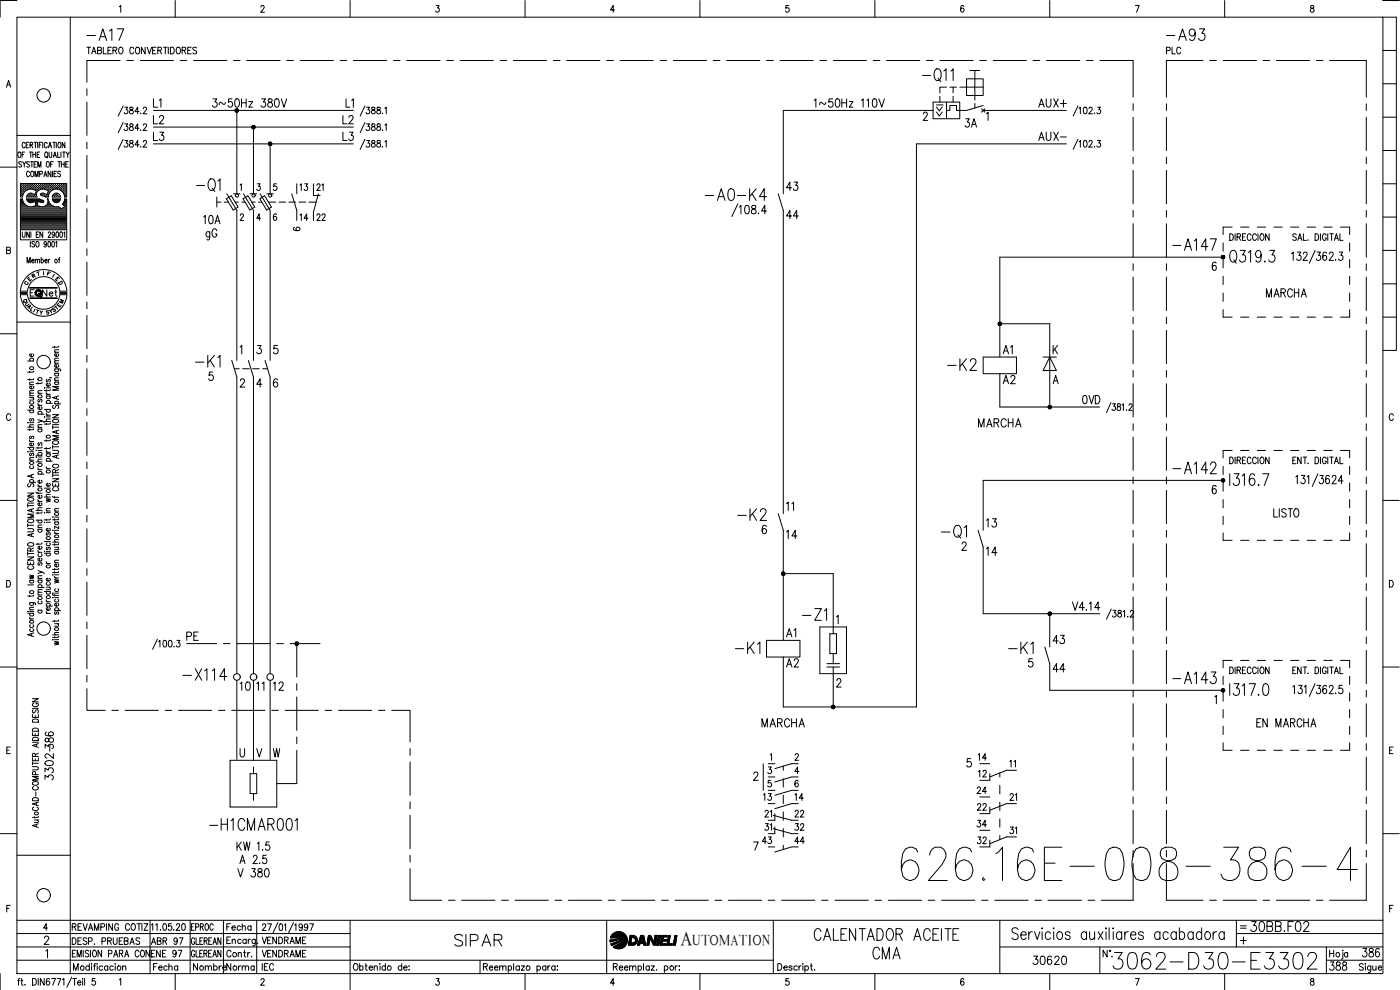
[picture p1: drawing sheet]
<svg xmlns="http://www.w3.org/2000/svg" width="420mm" height="297mm" viewBox="0 0 420 297" stroke-linecap="round" stroke-linejoin="round" font-family="sans-serif">
<defs><g id="words">
<text font-size="15" x="269.2" y="265.3">626.16E-008-386-4</text>
<text font-size="8.8" x="332.7" y="292.1">3062-D30-E3302</text>
<g font-size="7.5">
<text x="275.5" y="25.8">-Q11</text>
<text x="281.2" y="162.6">-Q1</text>
</g>
<g font-size="7.1">
<text x="24.7" y="13.4">-A17</text>
<text x="348.9" y="13.4">-A93</text>
<text x="57.9" y="58.6">-Q1</text>
<text x="210.3" y="61.4">-A0-K4</text>
<text x="57.5" y="111.5">-K1</text>
<text x="283.3" y="112.5">-K2</text>
<text x="350.7" y="143.2">-A142</text>
<text x="220.1" y="157.3">-K2</text>
<text x="239.5" y="187.3">-Z1</text>
<text x="53.6" y="205.3">-X114</text>
<text x="350.7" y="206.4">-A143</text>
<text x="61.7" y="250.5">-H1CMAR001</text>
<text x="135.1" y="285">SIPAR</text>
<text x="243.1" y="283.3">CALENTADOR ACEITE</text>
<text x="260.7" y="288.9">CMA</text>
</g>
<g font-size="6.6">
<text x="66" y="73.4" transform="rotate(-90 66 73.4)">gG</text>
<text x="350.7" y="76.2">-A147</text>
<text x="219.4" y="197.2">-K1</text>
<text x="301.6" y="197.2">-K1</text>
<text x="374.3" y="280.8">30BB.F02</text>
</g>
<g font-size="6.2">
<text x="288.6" y="39.5">3A</text>
<text x="234.9" y="67">44</text>
</g>
<text font-size="5.9" x="204.2" y="283.6">A</text>
<g font-size="5.7">
<text x="62.4" y="33.5">3~50Hz 380V</text>
<text x="243.1" y="33.5">1~50Hz 110V</text>
<text x="310.4" y="33.5">AUX+</text>
<text x="44.8" y="38.5">L2</text>
<text x="101.6" y="38.5">L2</text>
<text x="44.8" y="43.4">L3</text>
<text x="101.6" y="43.4">L3</text>
<text x="310.4" y="43.4">AUX-</text>
<text x="234.9" y="58.2">43</text>
<text x="60" y="68.4">10A</text>
<text x="378.9" y="90.3">MARCHA</text>
<text x="299.9" y="107.2">A1</text>
<text x="299.9" y="116.4">A2</text>
<text x="323.8" y="122.4">0VD</text>
<text x="292.5" y="129.5">MARCHA</text>
<text x="294.9" y="159.5">13</text>
<text x="234.9" y="163">14</text>
<text x="294.9" y="167.9">14</text>
<text x="54.7" y="193.3">PE</text>
<text x="234.9" y="192.3">A1</text>
<text x="314.7" y="194.4">43</text>
<text x="234.9" y="201.4">A2</text>
<text x="314.7" y="202.8">44</text>
<text x="70.9" y="208.5">10</text>
<text x="80.8" y="208.5">12</text>
<text x="227.5" y="219.4">MARCHA</text>
<text x="376.1" y="219.4">EN MARCHA</text>
<text x="16.9" y="225.8" transform="rotate(-90 16.9 225.8)">386</text>
<text x="16.9" y="235.3" transform="rotate(-90 16.9 235.3)">3302-</text>
<text x="70.2" y="264.2">V 380</text>
<text x="308.7" y="290.7">30620</text>
<text x="397.9" y="292.5">388</text>
<text x="407.8" y="288.2">386</text>
</g>
<g font-size="5.3">
<text x="49" y="33.5" transform="rotate(-90 49 33.5)">L1</text>
<text x="106.9" y="33.5" transform="rotate(-90 106.9 33.5)">L1</text>
<text x="93.1" y="67.4" transform="rotate(-90 93.1 67.4)">14</text>
<text x="93.8" y="67.4">22</text>
<text x="239.2" y="154.5" transform="rotate(-90 239.2 154.5)">11</text>
<text x="80.1" y="208.5" transform="rotate(-90 80.1 208.5)">11</text>
<text x="292.5" y="229.3">14</text>
<text x="227.9" y="241.3">13</text>
<text x="237.4" y="241.3">14</text>
<text x="292.1" y="244.5">22</text>
<text x="232.5" y="250.5" transform="rotate(-90 232.5 250.5)">31</text>
<text x="237.4" y="250.5">32</text>
<text x="292.1" y="249.4">34</text>
<text x="227.5" y="254.4">43</text>
<text x="237.4" y="254.4">44</text>
<text x="292.1" y="254.4">32</text>
<text x="66.7" y="280.5">Fecha</text>
<text x="44.1" y="284.7">ABR 97</text>
<text x="56.8" y="292.5">Nombre</text>
<text x="66.7" y="292.5">Norma</text>
</g>
<g font-size="4.9">
<text x="348.9" y="17.3">PLC</text>
<text x="88.9" y="58.2">13</text>
<text x="93.8" y="58.2">21</text>
<text x="11.6" y="90">Net</text>
<text x="292.1" y="239.2">24</text>
<text x="292.5" y="234.2">12</text>
<text x="305.9" y="241.3" transform="rotate(-90 305.9 241.3)">21</text>
<text x="228.2" y="246.2">21</text>
<text x="237.4" y="246.2">22</text>
<text x="305.9" y="251.5" transform="rotate(-90 305.9 251.5)">31</text>
<text x="44.1" y="288.2">ENE 97</text>
<text x="77.6" y="288.2">VENDRAME</text>
</g>
<g font-size="4.4">
<text x="305.5" y="231.4" transform="rotate(-90 305.5 231.4)">11</text>
<text x="207.9" y="283.6">UTOMATION</text>
</g>
<g font-size="4">
<text x="86.8" y="70.6">6</text>
<text x="7.1" y="85.4">E</text>
<text x="5.6" y="92.1">Q</text>
<text x="6.3" y="92.8">U</text>
<text x="7.1" y="93.8">A</text>
<text x="14.5" y="94.9">S</text>
<text x="16.6" y="92.1">M</text>
</g>
<g font-size="3.5">
<text x="14.5" y="84.3">I</text>
<text x="16.2" y="86.4">D</text>
<text x="15.2" y="93.8">T</text>
<text x="371.1" y="279.8">=</text>
</g>
</g></defs>
<!-- layer: DCA_A3E2|CART -->
<g fill="none" stroke="#000" stroke-width=".3">
<path d="M5.1 5.2h409.9v286.9h-409.9zM5.1 .2h-5.1v5M21.1 5.2v286.9M35.8 2l.4-.4v2.1M52.6 .2v5M78.3 2.1l.1-.3a.49 .49 0 0 1 .7-.1 .49 .49 0 0 1 .1 .7l-1 1.3h1.2M105.1 .2v5M130.9 1.6h.9l-.5 .8a.62 .62 0 0 1 .5 1 .62 .62 0 0 1-1.1-.1M157.6 .2v5M184.4 3h-1.2l.8-1.4v2.1M210.1 .2v5M236.7 1.6h-.8l-.1 .9a.6 .6 0 0 1 .9 .1 .6 .6 0 0 1-.1 .8 .6 .6 0 0 1-.8-.1"/>
<path d="M262.6 .2v5M289.3 1.9l-.5-.3a1.2 1.2 0 0 0 0 2.1 .59 .59 0 0 0 .6-.9 .59 .59 0 0 0-1-.1l-.1 .3M315 .2v5M340.7 1.6h1.2l-.8 2.1M367.5 .2v5M393.4 1.8l-.1 .3 .3 .3a.65 .65 0 0 1 .8 .6 .65 .65 0 0 1-.7 .7 .66 .66 0 0 1-.4-.8 .66 .66 0 0 1 .7-.5l.3-.5a.56 .56 0 0 0-.9-.1zM415 5.2h4.1v99.9h-4.1M415 .2h4.9M415 15.1h4.1M1.9 26.1l.7-1.9 .6 1.9M2.2 25.5h.8M415 35.2h4.1"/>
<path d="M415 25.1h4.1M0 50.2h5.1M5.1 40.6h16M5.6 45.7l.1-.1a.85 .85 0 0 1 .6 .8 .85 .85 0 0 1-.6 .8 1.07 1.07 0 0 1-.1-1.5zM6.2 57h.1M6.2 56.3h.1M6.2 55.7h.1M6.2 57.6h.1M6.2 58.2h.1M6.2 58.9h.1M6.2 59.8h.4M6.4 57.3h.2"/>
<path d="M6.4 56.7h.2M6.4 56h.2M6.4 55.4h.2M6.4 57.9h.2M6.4 58.6h.2M6.5 48.7l-.3-.2-.6 .2 .2 .4 .5 .3 .2 .5-.3 .3-.6-.3M6.5 55.3v.2M6.5 56v.1M6.5 56.6v.2M6.5 57.2v.2M6.5 57.9v.1M6.5 58.5v.2"/>
<path d="M6.6 46.4h.5M6.7 57h.2M6.7 56.3h.2M6.7 55.7h.2M6.7 57.6h.2M6.7 58.2h.2M6.8 48.5l.5 .8 .4-.8M6.8 55.6v.2M6.8 56.2v.2M6.8 56.9v.2M6.8 57.5v.2M6.8 58.2v.1"/>
<path d="M7 57.3h.2M7 56.7h.2M7 56h.2M7 55.4h.2M7.1 55.3v.2M7.1 56v.1M7.1 56.6v.2M7.1 57.2v.2M7.3 49.3v.9M7.4 57h.1M7.4 56.3h.1M7.4 55.7h.1"/>
<path d="M7.4 45.6h-.8v1.6M7.5 55.6v.2M7.5 56.2v.2M7.5 56.9v.2M7.5 43.1a.46 .46 0 0 0-.5-.4 .46 .46 0 0 0-.4 .6v.5a.46 .46 0 0 0 .4 .5 .46 .46 0 0 0 .5-.3M7.7 56.7h.1M7.7 56h.1M7.7 55.4h.1M7.7 55.3v.2M7.7 56v.1M7.7 56.6v.2M7.9 43.5h.4"/>
<path d="M8 57h.1M8 56.3h.2M8 55.7h.2M8.1 55.6v.2M8.1 56.2v.2M8.1 56.9h.1M8.1 59.8h3.7M8.1 58.9h.1M8.3 56.7h.2M8.3 56h.2M8.3 55.4h.2M8.3 58.6h.2"/>
<path d="M8.4 55.3v.2M8.4 56v.1M8.4 56.6v.2M8.4 58.5v.2M8.6 42.7h-.7v1.7h.7M8.6 56.3h.2M8.6 55.7h.2M8.6 58.9h.2M8.7 55.6v.2M8.7 56.2v.2M8.7 58.8v.2M8.8 48.7l-.3-.2-.5 .2v.4l.7 .3v.7l-.4 .1-.3-.3"/>
<path d="M8.8 45.6h.9M8.8 58.2l-.1 .1M8.8 51.8a.46 .46 0 0 0-.5-.4 .46 .46 0 0 0-.3 .6v.4a.46 .46 0 0 0 .3 .6 .46 .46 0 0 0 .5-.4M8.9 56.7h.2M8.9 56h.2M8.9 55.4h.2M8.9 58.6h.2M9 43.5l.7-.1 .1-.5-.8-.2v1.7M9 55.3v.2M9 56v.1M9 56.6v.1M9 58.5v.2"/>
<path d="M9.2 48.5h.8M9.2 45.6v1.6M9.3 56.3h.1M9.3 55.7h.1M9.3 58.2h.1M9.3 58.9h.1M9.4 55.6v.2M9.4 56.2v.2M9.4 58.2v.1M9.4 58.8v.2M9.4 43.5l.4 .9M9.4 51.4h.2a.86 .86 0 0 1 .6 .8 .86 .86 0 0 1-.6 .8 1.13 1.13 0 0 1-.2-1.6z"/>
<path d="M9.6 48.5v1.7M9.6 56.7h.1M9.6 56h.1M9.6 55.4h.1M9.6 58.6h.1M9.7 55.3v.2M9.7 56v.1M9.7 56.6v.1M9.7 58.5v.2M9.9 46.4h.8M9.9 45.6v1.6M9.9 56.3h.2"/>
<path d="M9.9 55.7h.2M9.9 58.9h.2M9.9 56.9l1 .3-.4 1.2-.9-.3M10 56.8a2.54 2.54 0 0 0-3.3 2.3h-.6v-4h13.9v4h-.6M10 55.6v.2M10 56.2v.2M10 58.3h.1M10 58.8v.2M10.2 56.7h.2M10.2 56h.2M10.2 55.4h.2M10.2 58.6h.2"/>
<path d="M10.2 42.7h.8M10.2 49.3h.5M10.3 55.3v.2M10.3 56v.1M10.3 56.6v.2M10.3 58.5v.2M10.5 53v-1.6l.5 1.6 .4-1.6v1.6M10.5 57h.2M10.5 56.3h.2M10.5 55.7h.2M10.5 58.9h.2M10.6 42.7v1.7"/>
<path d="M10.6 55.6v.2M10.6 56.2v.2M10.6 56.9v.1M10.6 58.8v.2M10.7 58.2h.1M10.7 45.6v1.6M10.8 56.7h.2M10.8 56h.2M10.8 55.4h.2M10.9 55.3v.2M10.9 56v.1M10.9 56.6v.2"/>
<path d="M11 57.3h.1M11 48.5h-.8v1.7h.8M11.2 46.4h.4M11.2 57h.1M11.2 56.3h.1M11.2 55.7h.1M11.3 55.6v.2M11.3 56.2v.2M11.3 56.9v.2M11.3 42.7v1.7M11.3 50.2v-1.7l.5 1.7 .5-1.7v1.7M11.5 56.7h.1"/>
<path d="M11.5 56h.1M11.5 55.4h.1M11.6 55.3v.2M11.6 56v.1M11.6 56.6v.2M11.8 43.5h.4M11.8 56.3h.2M11.8 55.7h.2M11.9 59.8l1.2 .4v.4l-.3 .2M11.9 52.2l.8-.1-.1-.7h-.7v1.6M11.9 55.6v.2M11.9 56.2v.2"/>
<path d="M11.9 59.7h-3.9l.2 .6 .7 .5 1.6-.3 .3 1.1-.9 .4M11.9 45.6h-.7v1.6h.7M12.1 56.7h.2M12.1 56h.2M12.1 55.4h.2M12.2 55.3v.2M12.2 56v.1M12.2 56.6v.2M12.4 56.3h.2M12.4 55.7h.2M12.4 58.2h.2M12.5 42.7h-.7v1.7"/>
<path d="M12.5 55.6v.2M12.5 56.2v.2M12.5 58.2v.1M12.7 56.7h.2M12.7 56h.2M12.7 55.4h.2M12.7 58.6h.2M12.8 42.7v1.7M12.8 55.3v.2M12.8 56v.1M12.8 56.6v.1M12.8 58.5v.2"/>
<path d="M13.1 56.3h.2M13.1 55.7h.2M13.1 58.2h.2M13.2 53l.4-1.6 .5 1.6M13.2 55.6v.2M13.2 56.2v.2M13.2 58.2v.1M13.2 58l-.4-.1a.43 .43 0 0 0-.4 .2 .43 .43 0 0 0-.1 .5l1.4 .5h.7M13.3 52.5h.6M13.4 56.7h.1M13.4 56h.1M13.4 55.4h.1"/>
<path d="M13.4 58.6h.1M13.5 55.3v.2M13.5 56v.1M13.5 56.6v.2M13.5 58.5v.2M13.5 56.9l1 .3-.4 1.2-.9-.3M13.6 56.8a1.79 1.79 0 0 0-2 .3 1.79 1.79 0 0 0-.5 2h-3.1l.6-1 1-.1M13.6 45.7l.2-.1a.83 .83 0 0 1 .6 .8 .83 .83 0 0 1-.6 .8 1.17 1.17 0 0 1-.2-1.5zM13.7 56.3h.2M13.7 55.7h.2M13.7 58.9h.2M13.8 55.6v.2"/>
<path d="M13.8 56.2v.2M13.8 58.8v.2M13.9 46.9l.4 .5M14 56.7h.2M14 56h.2M14 55.4h.2M14 58.6h.2M14.1 55.3v.2M14.1 56v.1M14.1 56.6v.2M14.1 58.5v.2M14.1 48.5h.1a.86 .86 0 0 1 .6 .8 .86 .86 0 0 1-.6 .9 1.19 1.19 0 0 1-.1-1.7z"/>
<path d="M14.2 43.1a.46 .46 0 0 0-.6-.4 .46 .46 0 0 0-.3 .6v.5a.46 .46 0 0 0 .3 .5 .46 .46 0 0 0 .6-.3M14.4 58.9h.1M14.4 57h.1M14.4 56.3h.1M14.4 55.7h.1M14.4 58.2h.1M14.4 59.7h-.2a1.59 1.59 0 0 1-1.3 2.3M14.4 55.6v.2M14.4 56.2v.2M14.4 56.9v.2M14.4 58.2v.1M14.4 59.7l.8 1.6"/>
<path d="M14.5 57.6h.1M14.5 44.4l.5-1.7 .5 1.7M14.6 57.3h.2M14.6 56.7h.2M14.6 56h.2M14.6 55.4h.2M14.7 45.6l.1 1.4 .3 .2 .4-.2v-1.4M14.7 43.8h.6M14.7 57.9h-.1M14.7 55.3v.2M14.7 56v.1M14.7 56.6v.2"/>
<path d="M14.7 57.2v.2M15 57h.2M15 56.3h.2M15 55.7h.2M15.1 55.6v.2M15.1 56.2v.2M15.1 56.9v.2M15.2 49.3h.5M15.3 51.4v1.6l-.9-1.6v1.6M15.3 56.7h.2M15.3 56h.2M15.3 55.4h.2"/>
<path d="M15.4 55.3v.2M15.4 56v.1M15.4 56.6v.2M15.6 56.3h.2M15.6 55.7h.2M15.7 56.9l-.1 .1M15.7 55.6v.2M15.7 56.2v.2M15.7 51.4v1.6M15.8 59.8h2.2M15.8 42.7h.8M15.9 56.7h.2"/>
<path d="M15.9 56h.2M15.9 55.4h.2M16 48.5h-.8v1.7M16 47.2l.5-1.6 .4 1.6M16 55.3v.2M16 56v.1M16 56.6v.2M16.1 58.6l-.1 .1M16.2 46.7h.6M16.2 52.1h.5M16.3 42.7v1.7M16.3 56.3h.1"/>
<path d="M16.3 55.7h.1M16.3 58.9h.1M16.3 55.6v.2M16.3 56.2v.2M16.3 58.3h.1M16.3 58.8v.2M16.4 58.2h.1M16.4 58l1.1 .1 .7 1h-2.5l.2-.6 .6-.5M16.6 56.7h.1M16.6 56h.1M16.6 55.4h.1M16.6 58.6h.1"/>
<path d="M16.6 55.3v.2M16.6 56v.1M16.6 56.6v.1M16.6 58.5v.2M16.9 42.7v1.7M16.9 56.3h.2M16.9 55.7h.2M16.9 58.2h.2M16.9 58.9h.2M17 51.4h-.8v1.6h.8M17 55.6v.2M17 56.2v.2"/>
<path d="M17 58.2v.1M17 58.8v.2M17.2 56.7h.2M17.2 56h.2M17.2 55.4h.2M17.2 58.6h.2M17.3 55.3v.2M17.3 56v.1M17.3 56.6v.1M17.3 58.5v.2M17.3 45.6v1.6h.7M17.4 48.5h.8"/>
<path d="M17.5 56.3h.2M17.5 55.7h.2M17.5 58.9h.2M17.6 42.8l.1-.1a.88 .88 0 0 1 .6 .8 .88 .88 0 0 1-.6 .9 1.07 1.07 0 0 1-.1-1.6zM17.6 55.6v.2M17.6 56.2v.2M17.6 58.8v.2M17.8 48.5v1.7M17.8 56.7h.2M17.8 56h.2M17.8 55.4h.2M17.9 55.3v.2"/>
<path d="M17.9 56v.1M17.9 56.6v.2M18.2 51.6l-.3-.2-.6 .2 .1 .4 .7 .4 .1 .4-.3 .2-.6-.2M18.2 57h.1M18.2 56.3h.1M18.2 55.7h.1M18.2 55.6v.2M18.2 56.2v.2M18.2 56.9v.2M18.3 45.6v1.6M18.4 49.3h.9M18.4 48.5v1.7"/>
<path d="M18.5 56.7h.1M18.5 56h.1M18.5 55.4h.1M18.5 55.3v.2M18.5 56v.1M18.5 56.6v.2M18.5 57.2v.1M18.6 57.3h.1M18.8 45.6h.8M18.8 57h.2M18.8 56.3h.2M18.8 55.7h.2"/>
<path d="M18.9 57.5l.1 .1M18.9 55.6v.2M18.9 56.2v.2M18.9 56.9v.2M19.1 57.3h.2M19.1 56.7h.2M19.1 56h.2M19.1 55.4h.2M19.1 57.9h.2M19.2 45.6v1.6M19.2 55.3v.2M19.2 56v.1"/>
<path d="M19.2 56.6v.2M19.2 57.2v.2M19.2 57.9v.1M19.2 58.4l.2 .7M19.2 58.4a2.47 2.47 0 0 0-2.7-1.7 2.47 2.47 0 0 0-2.1 2.4M19.3 48.5v1.7M19.4 59.7h.6v9.2h-13.9v-9.2h.6l.8 1.6M19.4 59.7l-.2 .7M19.4 57h.2M19.4 56.3h.2M19.4 55.7h.2M19.4 57.6h.2"/>
<path d="M19.4 58.2h.2M19.5 42.7v1.7l-.8-1.7v1.7M19.5 58.9h.1M19.5 59.8h.4M19.5 55.6v.2M19.5 56.2v.2M19.5 56.9v.2M19.5 57.5v.2M19.5 58.2v.1M19.5 58.8v.2M19.7 49.3h.5M19.7 57.3h.2"/>
<path d="M19.7 56.7h.2M19.7 56h.2M19.7 55.4h.2M19.7 57.9h.2M19.7 58.6h.2M19.8 55.3v.2M19.8 56v.1M19.8 56.6v.2M19.8 57.2v.2M19.8 57.9v.1M19.8 58.5v.2M19.9 45.6l.4 .8 .5-.8"/>
<path d="M20.3 46.4v.8M20.5 48.5h-.8v1.7h.8M415 55.1h4.1M415 45.2h4.1M2 75.1l1-.1v-.7l-1-.1v1.9h1l.1-.6-.4-.4M6.1 68.9v3.1h13.9v-3.1M6.2 64.6h13.7M6.2 64.3h13.7M6.2 64h13.7M6.2 63.7h13.7M6.2 63.3h13.7M6.2 63h13.7"/>
<path d="M6.2 62.4h11.7M6.2 62h2.3M6.2 61.8h1.6M6.2 61.4h1.3M6.2 61.1h1M6.2 60.8h.7M6.2 60.5h.6M6.2 60.1h.5M6.2 64.9h13.7M6.2 65.2h13.7M6.2 65.6h13.7M6.2 65.9h13.7"/>
<path d="M6.2 66.2h13.7M6.2 66.5h13.7M6.2 66.8h13.7M6.2 67.1h13.7M6.2 67.5h13.7M6.2 67.8h13.7M6.2 68.1h13.7M6.2 68.4h13.7M6.2 68.7h13.7M6.7 69.6v1.2l.4 .4 .4-.4v-1.2M7.5 61.3a2.42 2.42 0 0 0 2.5 .6M8.1 78.9v-1.7l.5 1.7 .5-1.7v1.7"/>
<path d="M8.3 60.1h4.4M8.5 60.5h1.7M8.8 69.6v1.6l-.8-1.6v1.6M9.1 72.5v1.6M9.3 69.6v1.6M9.5 78.3h.7v-.3a.43 .43 0 0 0-.6 .1 .43 .43 0 0 0 .1 .6 .43 .43 0 0 0 .5-.1M9.9 62h2.1M10.4 72.7l-.3-.2-.5 .2 .1 .4 .7 .4v.4l-.3 .2-.5-.2M10.6 78.1l.3-.3 .3 .1v1M10.6 77.8v1.1M10.6 60.5h.7M10.7 60.8h.5"/>
<path d="M10.8 61.8h.3M10.8 61.1h.3M10.8 61.4h.3M10.9 72.7l.2-.2a.86 .86 0 0 1 .6 .8 .86 .86 0 0 1-.6 .8l-.3-.6zM10.9 70.3h.4M11.2 78.1l.3-.3 .3 .1 .1 1M11.6 69.6h-.7v1.6h.7M11.7 60.5h1.3M12.4 78l.1-.1a.48 .48 0 0 1 .6 .4 .48 .48 0 0 1-.6 .5l-.1-.2M12.4 77.2v1.7M12.8 60.8l-1.4-.4-.3 1.2 1.8 .4M12.8 69.6v1.6l-.8-1.6v1.6"/>
<path d="M13.3 62h2.9M13.5 78.3h.7l-.1-.4a.48 .48 0 0 0-.6 .4 .48 .48 0 0 0 .6 .5l.1-.2M13.9 61.8h1.6M13.9 73l-.1 .4a.43 .43 0 0 1-.6-.5 .43 .43 0 0 1 .7-.2l-.1 1.3-.3 .1-.2-.2M14.2 61.4h.9M14.4 61.1h.5M14.4 60.8h.2M14.5 70a.38 .38 0 0 1 .5-.4 .38 .38 0 0 1 .1 .6l-.7 1h.8M14.5 60.5h.1M14.5 72.5h.2a.95 .95 0 0 1 0 1.6l-.3-.7zM14.5 77.8v1.1M15 77.8l-.5 .5"/>
<path d="M15.2 61.3a2.32 2.32 0 0 0 2.3 .7l.8 .6-12.1 .1M15.7 72.5h.2a.92 .92 0 0 1 .5 .8 .92 .92 0 0 1-.5 .8l-.4-.7zM16 60.1h1.9M16.2 60.5h1.4M16.4 70.1l-.2 .4a.43 .43 0 0 1-.6-.5 .43 .43 0 0 1 .7-.2l.1 .7-.2 .6-.3 .1-.2-.2M16.5 60.7l-.6-.4-.2-.6h2.5l-.7 .9-1.1 .1M16.7 72.8l.3-.3v1.6M16.9 69.7l.2-.1a.95 .95 0 0 1 0 1.6l-.3-.7zM17.5 77.8h.4M18 77.2l-.3 .3v1.4M18.1 69.7l.2-.1a.92 .92 0 0 1 .5 .8 .92 .92 0 0 1-.5 .8l-.4-.7zM18.5 62.7h1.4"/>
<path d="M19 61.1h.9M19 62.4h.9M19 61.4h.9M19.1 69.9l.3-.3v1.6M19.2 60.8h.7M19.2 60.4l-.5 .9 .8 .7-1.1 .6M19.3 60.5h.6M19.3 61.8h.6M19.4 60.1h.5M19.6 62h.3M415 75.1h4.1M415 65.1h4.1"/>
<path d="M5.1 96.6h16M6.1 87.4h2.1M6.1 87.4a7 7 0 0 1 7-6.5 7 7 0 0 1 7 6.5M6.1 88.4a7 7 0 0 0 7 6.5 7 7 0 0 0 7-6.5M8.2 87.4a4.9 4.9 0 0 1 4.9-4.4 4.9 4.9 0 0 1 4.9 4.4M8.2 88.4a4.9 4.9 0 0 0 4.9 4.4 4.9 4.9 0 0 0 4.9-4.4M9 86.3h8.1v.1h-8.1M9 89.4h8.1v.2h-8.1zM9.1 86.3h8M9.1 89.5h8M10.2 86.9h-1.1v1.9M11 92.9l.7 .3"/>
<path d="M11.4 81.6l.2 1.1M11.7 81.6l-.7 .1M12 93.2l.4 .6 .4-.5M12.4 93.8l-.1 .5M13.1 81.4v1.1M415 95.2h4.1M415 85.2h4.1M0 100.1h5.1M8.3 108.3h1.8M8.9 111.4v.5M8.9 113.7v.4M8.9 119.3h1.2"/>
<path d="M8.9 118.7h1.2M8.9 115.4h1.2M9.1 108.3l-.1-.2a.55 .55 0 0 1 .5-.6 .55 .55 0 0 1 .5 .6l-.1 .2M9.7 119.3l.4 .3-.1 .4h-1.1M9.9 115.9l.1 .1a.53 .53 0 0 1-.5 .7 .53 .53 0 0 1-.4-.8h.3v.8M9.9 106.2l.1 .1a.53 .53 0 0 1-.5 .7 .53 .53 0 0 1-.4-.8h.3v.8M10.1 118l-1.1 .1-.1 .3 .3 .3M10.1 117.2l-1.1 .1-.1 .3 .3 .4M10.1 114.7l-1.1 .1-.1 .3 .3 .3M10.1 113.6l-.1 .3h-1.7M10.1 111.3l-.4 .4h-1.4M11.4 114.8v.5"/>
<path d="M11.4 118h1.2M11.6 119.8l-.2 .3 .1 .5h.3l.3-.7 .3-.1 .2 .3-.2 .5M12.6 117.2l-1.1 .1-.1 .4 .3 .3M12.6 114.7l-.3 .3h-1.5M13.3 116.4h.2zM13.9 117.8l.1 .3 .4 .2M13.9 116.9v.5M13.9 118.8h1.2M13.9 118.3h1.2M13.9 116.4h1.2M14.1 118.8l-.1 .1a.56 .56 0 0 0 .5 .8 .56 .56 0 0 0 .5-.8l-.1-.1M14.1 113.8l-.2 .3 .1 .4h.3l.3-.6 .3-.1 .2 .3-.2 .5"/>
<path d="M14.9 115l.1 .2a.53 .53 0 0 1-.5 .7 .53 .53 0 0 1-.4-.8l.3-.1v.9M15 113.3l.5 .1M15.1 116.9l-.3 .3h-1.5M16.4 110.7l1.6 .1 .1 .5M16.4 103.9v.5M16.4 114.6h1.2M16.4 114.1h1.2M16.4 112h1.2M16.4 109h1.2M16.4 105.7h1.2M16.6 114.6l-.1 .2a.55 .55 0 0 0 .5 .6 .55 .55 0 0 0 .5-.6l-.1-.2M16.6 112a.53 .53 0 0 0 0 .8 .53 .53 0 0 0 .8 0l.2-.3-.2-.5"/>
<path d="M16.6 110.7l-.1 .1a.56 .56 0 0 0 .5 .7 .56 .56 0 0 0 .5-.7l-.1-.1M17 119v.7M17.4 109.4l.1 .1a.53 .53 0 0 1-.5 .7 .53 .53 0 0 1-.4-.7l.3-.1v.8M17.4 106.1l.1 .1a.53 .53 0 0 1-.5 .7 .53 .53 0 0 1-.4-.7l.3-.1v.8M17.6 118.8l-1.8 .5 1.8 .6M17.6 116h-1.8l1.8 .5-1.8 .6h1.8M17.6 113.4h-1.1l-.1 .4 .3 .3M17.6 108.2l-1.1 .1-.1 .4 .3 .3M17.6 107.5l-1.1 .1-.1 .3 .3 .3M17.6 104.9l-1.1 .1-.1 .4 .3 .3M17.6 103.8l-.1 .3-1.7 .1M3.2 124.6a.63 .63 0 0 0-.8-.4 .63 .63 0 0 0-.5 .7v.5a.63 .63 0 0 0 .5 .7 .63 .63 0 0 0 .8-.4"/>
<path d="M8.3 135.5h.2zM8.3 126.8h.2zM8.3 128.2h1.8M8.3 134.2h1.8M8.3 123h1.8M8.9 131.9l.1 .4 .4 .2M8.9 128.7v.4M8.9 138.1h1.2M8.9 135.5h1.2M8.9 132.5h1.2M8.9 126.8h1.2M9.1 139.8l-.1 .1a.53 .53 0 0 0 .5 .7 .53 .53 0 0 0 .4-.8"/>
<path d="M9.1 136l-.2 .3 .2 .5 .5-.7h.4l.1 .4-.2 .3M9.1 134.2l-.1 .2a.55 .55 0 0 0 .5 .6 .55 .55 0 0 0 .5-.6l-.1-.2M9.1 130.9l-.2 .2 .1 .5h.3l.3-.7h.3l.2 .2-.2 .5M9.1 125.6l-.2 .2 .2 .6 .5-.8h.4l.1 .5-.2 .3M9.1 123l-.1 .2a.55 .55 0 0 0 .5 .7 .55 .55 0 0 0 .5-.7l-.1-.2M9.1 120.4l-.1 .2a.55 .55 0 0 0 .5 .7 .55 .55 0 0 0 .5-.7l-.1-.2M9.9 132.9l.1 .1a.54 .54 0 0 1-.5 .8 .54 .54 0 0 1-.4-.8l.3-.1v.9M10.1 137.3l-1.1 .1-.1 .3 .3 .4M10.1 128.6l-.1 .3h-1.7M10.1 127.5h-1.1l-.1 .3 .3 .4M10.8 138.6h1.8M10.8 136.6h1.8"/>
<path d="M10.9 137v.2zM10.9 135.2h.1M11.4 125.9l1.2 .4-1.2 .5M11.4 121l.1 .4 .4 .2M11.4 134.1v.5M11.4 137.1h1.2M11.4 135.2h1.2M11.4 128.7h1.2M11.4 128.2h1.2M11.4 124.3h1.8M11.4 121.6h1.2M11.6 136.6l-.1-.1a.54 .54 0 0 1 .5-.8 .54 .54 0 0 1 .4 .9"/>
<path d="M11.6 132.8l-.2 .3 .2 .5 .5-.7h.4l.1 .4-.2 .3M11.6 128.7l-.1 .2a.53 .53 0 0 0 .6 .7 .53 .53 0 0 0 .3-.9M11.6 124.3a.54 .54 0 0 1 0-.8 .54 .54 0 0 1 .8 0l.2 .3-.2 .5M12.4 122l.1 .2a.55 .55 0 0 1-.5 .7 .55 .55 0 0 1-.4-.8l.3-.1v.9M12.6 137.8h-1.1l-.1 .4 .3 .4M12.6 134.1l-.1 .3h-1.7M12.6 127.4l-1.1 .1-.1 .4 .3 .3M12.6 126.3l.6 .3v.2M13.3 125.1h.2zM13.3 126.5h1.8M13.3 122.8h1.8M13.9 135.1l.1 .4 .4 .2"/>
<path d="M13.9 124l.1 .4 .4 .2M13.9 127v.5M13.9 132v.4M13.9 134.3v.5M13.9 138.4h1.8M13.9 136.2h1.2M13.9 135.7h1.2M13.9 125.1h1.2M13.9 124.6h1.2M13.9 121h1.8M14.1 138.4a.54 .54 0 0 1 0-.8 .54 .54 0 0 1 .8 0l.2 .3-.2 .5M14.1 136.2l-.1 .1a.56 .56 0 0 0 .5 .7 .56 .56 0 0 0 .5-.7l-.1-.1"/>
<path d="M14.1 122.8l-.1 .2a.53 .53 0 0 0 .5 .7 .53 .53 0 0 0 .4-.9M14.1 121a.54 .54 0 0 1 0-.8 .54 .54 0 0 1 .8 0l.2 .3-.2 .5M15.1 134.2l-.3 .4h-1.5M15.1 131.9l-.1 .3h-1.7M15.1 126.9l-.1 .3h-1.7M15.1 125.7l-1.1 .1-.1 .3 .3 .4M15.8 135.1l1.6 .1 .2 .3-.2 .5h-1.6M15.8 124.4h1.8l-1.8 1h1.8M15.8 127.7v1M15.8 133.6v1M15.8 134.1h1.8M15.8 128.2h1.8"/>
<path d="M15.8 127.4h1.8M15.9 139.6a.9 .9 0 0 1 1-.4 .9 .9 0 0 1 .6 .9 .9 .9 0 0 1-1 .4 .9 .9 0 0 1-.6-.9zM15.9 132.5a.9 .9 0 0 1 1-.4 .9 .9 0 0 1 .6 .9 .9 .9 0 0 1-1 .4 .9 .9 0 0 1-.6-.9zM15.9 126.1a.9 .9 0 0 1 1-.4 .9 .9 0 0 1 .6 .9 .9 .9 0 0 1-1 .4 .9 .9 0 0 1-.6-.9zM16 121.6l-.2 .3 .2 .6h.4l.7-.9h.3l.2 .3-.2 .6M16.4 121.2h1.8M16.6 121.2a.53 .53 0 0 1 0-.8 .53 .53 0 0 1 .8 0l.2 .3-.2 .5M17 129.3v.6M17 136.7v.7M17.6 136.5l-1.8 .5 1.8 .6M17.6 130.7h-1.8l1.8 .6-1.8 .5h1.8M17.6 129.1l-1.8 .5 1.8 .6"/>
<path d="M418.2 124.6a.63 .63 0 0 0-.8-.4 .63 .63 0 0 0-.5 .7v.5a.63 .63 0 0 0 .5 .7 .63 .63 0 0 0 .8-.4M0 150.1h5.1M8.3 158.6h1.3l.5 .4-.2 .5-1.6 .1M8.3 147.9h1.8l-1.8 1h1.8M8.3 151.2v1M8.3 157.1v1M8.3 157.6h1.8M8.3 151.7h1.8M8.3 150.9h1.8M8.4 156a1.02 1.02 0 0 1 1.7 .4 1.03 1.03 0 0 1-1 .5 1.03 1.03 0 0 1-.8-.7zM8.4 149.6a1.03 1.03 0 0 1 1.7 .4 1.01 1.01 0 0 1-1 .4 1.01 1.01 0 0 1-.8-.7zM8.6 145.1l-.3 .3 .3 .7 .4-.1 .4-.8 .5-.1 .2 .3-.2 .7"/>
<path d="M8.9 144.7h1.8M9.1 144.7l-.1-.1a.55 .55 0 0 1 .5-.7 .55 .55 0 0 1 .5 .7l-.1 .1M9.5 142.5v.7M9.5 152.8v.7M10.1 154.2h-1.8l1.8 .6-1.8 .5h1.8M10.1 152.6l-1.8 .5 1.8 .6M10.1 142.3l-1.8 .6 1.8 .5M10.8 147.6l.3 .4h1.5M10.8 156.1h1.8M10.8 153.1h1.8M11.4 149.8l.1 .4 .4 .2M11.4 145.4l.1 .3 .4 .2"/>
<path d="M11.4 140.3l.1 .4 .4 .2M11.4 147.7v.5M11.4 153.7v.5M11.4 158.8h1.2M11.4 158.3h1.2M11.4 150.4h1.2M11.4 145.9h1.2M11.4 142.3h1.8M11.4 140.9h1.2M11.6 158.8l-.1 .1a.54 .54 0 0 0 .5 .8 .54 .54 0 0 0 .4-.9M11.6 156.1l-.1 .1a.56 .56 0 0 0 .5 .7 .56 .56 0 0 0 .5-.7l-.1-.1M11.6 142.3a.54 .54 0 0 1 0-.8 .54 .54 0 0 1 .8 0l.2 .3-.2 .5"/>
<path d="M12.4 150.9l.1 .1a.54 .54 0 0 1-.5 .8 .54 .54 0 0 1-.4-.9h.3v.9M12.4 148.6l.1 .1a.55 .55 0 0 1-.5 .8 .55 .55 0 0 1-.4-.8l.3-.1v.9M12.4 144.1l.1 .2a.54 .54 0 0 1-.5 .7 .54 .54 0 0 1-.4-.8l.3-.1v.9M12.6 157.5l-1.1 .1-.1 .3 .3 .4M12.6 153.6l-.3 .4h-1.5M12.6 152.3l-1.1 .1-.1 .4 .3 .3M13.3 156.7h.2zM13.3 153.8h.2zM13.3 149.1h1.8M13.3 146.5h1.8M13.9 149.5l1.2 .3-1.2 .3 1.2 .3-1.2 .3M13.9 140l.1 .4 .4 .2"/>
<path d="M13.9 156.7h1.2M13.9 155.7v.5M13.9 153.8h1.2M13.9 153.3h1.2M13.9 140.6h1.2M14.1 159.8l-.2 .3 .1 .4h.3l.3-.6 .3-.1 .2 .3-.2 .5M14.9 158.5l.1 .2a.54 .54 0 0 1-.5 .7 .54 .54 0 0 1-.4-.8l.3-.1v.9M14.9 145l.1 .2a.53 .53 0 0 1-.5 .7 .53 .53 0 0 1-.4-.8l.3-.1v.9M15.1 155.6l-.1 .3-1.7 .1M15.1 152.6h-1.1l-.1 .4 .3 .3M15.1 148.3l-1.1 .1-.1 .3 .3 .4M15.8 159.1h.2z"/>
<path d="M15.8 155.1h.2zM15.8 148.9l.1 .3h1.7M15.8 145v.9h1.8v-.9M15.8 143.6h1.8l-1.8 1h1.8M15.8 142.6h1.8M15.8 142.1v1M16.2 146.3a.52 .52 0 0 0-.4 .6 .52 .52 0 0 0 .7 .4l1-.2 .1-.5-.4-.3M16.4 159.5l.1 .3 .4 .2M16.4 149v.4M16.4 155.7v.5M16.4 159.1h1.2M16.4 156.6h1.2"/>
<path d="M16.4 155.1h1.2M16.4 153.4h1.2M16.6 156.6l-.1 .2a.55 .55 0 0 0 .5 .7 .55 .55 0 0 0 .5-.7l-.1-.2M16.6 141.8v-.8l-.6-.1-.2 .9h1.8M16.6 145.3v.6M17.6 157.9v.7l-1.2-.7v.7M17.6 155.6l-.1 .3h-1.7M17.6 152.6h-1.1l-.1 .4 .3 .4M17.6 140.9l-1 .4M415 150.1h4.9M2 174.1a1.01 1.01 0 0 1 1.2 1 1.01 1.01 0 0 1-1.2 1zM8.3 168.5v.9h1.8v-.9"/>
<path d="M8.3 167.1h1.8l-1.8 1h1.8M8.3 175.5h1.8M8.3 166.1h1.8M8.3 165.6v1M8.4 163.1a1.03 1.03 0 0 1 1.7 .4 1.01 1.01 0 0 1-1 .4 1.01 1.01 0 0 1-.8-.7zM8.7 169.8a.54 .54 0 0 0-.4 .6 .54 .54 0 0 0 .7 .4h.4a.55 .55 0 0 0 .7-.3 .55 .55 0 0 0-.4-.7M8.9 172.5l1.2 .3-1.2 .3 1.2 .3-1.2 .2M8.9 174.1h1.2M8.9 178.6v.5M9.1 174.1l-.1 .2a.55 .55 0 0 0 .5 .7 .55 .55 0 0 0 .5-.7l-.1-.2M9.1 165.3v-.8h-.6l-.2 .8h1.8M9.1 168.9v.5"/>
<path d="M9.5 160.2v.7M10.1 178.5l-.1 .3h-1.7M10.1 160l-1.8 .6 1.8 .5M10.1 164.4l-1 .5M11.4 171.2l1.2 .4-1.2 .5M11.4 165.2l.1 .3 .4 .2M11.4 178.5h1.2M11.4 176.3h1.8M11.4 174.1h1.2M11.4 173.6h1.2M11.4 165.7h1.2M11.4 163v.5"/>
<path d="M11.6 176.3l-.1-.2a.53 .53 0 0 1 .6-.7 .53 .53 0 0 1 .3 .9M11.6 174.1a.54 .54 0 0 0 0 .7 .54 .54 0 0 0 .8 .1l.2-.3-.2-.5M11.6 168.8l-.2 .3 .2 .5 .5-.7h.4l.1 .4-.2 .3M11.6 166.2a.54 .54 0 0 0 0 .8 .54 .54 0 0 0 .8 0l.2-.3-.2-.5M12.4 167.5l.1 .1a.54 .54 0 0 1-.5 .8 .54 .54 0 0 1-.4-.9h.3v.8M12.4 163.9l.1 .2a.54 .54 0 0 1-.5 .7 .54 .54 0 0 1-.4-.8l.3-.1v.9M12.6 177.7h-1.1l-.1 .4 .3 .4M12.6 176.9h-1.1l-.1 .4 .3 .4M12.6 172.7l-1.1 .1-.1 .4 .3 .4M12.6 171.6l.5 .3 .1 .3M12.6 162.9l-.3 .4h-1.5M13.3 165.4h.2z"/>
<path d="M13.3 177.4h1.8M13.3 166h1.8M13.3 162.5h1.8M13.9 179.9l.1 .4 .4 .2M13.9 168.5l.1 .4 .4 .2M13.9 176.2h1.2M13.9 169.1h1.2M13.9 165.4h1.2M14.1 177.4l-.1 .2a.53 .53 0 0 0 .5 .7 .53 .53 0 0 0 .4-.9M14.1 174.8l-.1 .1a.55 .55 0 0 0 .5 .7 .55 .55 0 0 0 .5-.7l-.1-.1M14.1 166l-.1 .1a.56 .56 0 0 0 .5 .7 .56 .56 0 0 0 .5-.7l-.1-.1M14.1 164.2l-.2 .3 .1 .3h.3l.3-.6h.3l.2 .3-.2 .4"/>
<path d="M14.1 162.9l-.1 .1a.56 .56 0 0 0 .5 .7 .56 .56 0 0 0 .5-.7l-.1-.1M14.8 176.2l.3 .3-.1 .4h-1.1M14.9 173.5l.1 .1a.54 .54 0 0 1-.5 .8 .54 .54 0 0 1-.4-.8l.3-.1v.9M15.8 179.3h.2zM15.8 178.3l.1 .3h1.7M15.8 178h.2zM15.8 172.5h.2zM15.8 162.7h1.8M16.4 173.8l1.2 .3-1.2 .3 1.2 .3-1.2 .2M16.4 172.9l.1 .3 .4 .2M16.4 165.4h1.2M16.4 163.1v.5"/>
<path d="M16.4 170.5v.5M16.4 171.5v.5M16.4 178.4v.4M16.4 179.3h1.2M16.4 178h1.2M16.4 173.4h1.2M16.4 172.5h1.2M16.4 168.9h1.2M16.4 164.2h1.2M16.4 160h1.2M16.6 179.8l-.1 .1a.55 .55 0 0 0 .5 .7 .55 .55 0 0 0 .5-.7l-.1-.1M16.6 176.6l-.1 .2a.55 .55 0 0 0 .5 .7 .55 .55 0 0 0 .5-.7l-.1-.2"/>
<path d="M16.6 165.4l-.1 .2a.55 .55 0 0 0 .5 .6 .55 .55 0 0 0 .5-.6l-.1-.2M17.3 164.2l.3 .3-.1 .4h-1.1M17.4 169.2l.1 .2a.53 .53 0 0 1-.5 .7 .53 .53 0 0 1-.4-.8l.3-.1v.9M17.6 171.4l-.1 .3-1.7 .1M17.6 170.5l-.3 .3h-1.5M17.6 168.1h-1.1l-.1 .4 .3 .4M17.6 163.1l-.3 .3h-1.5M17.6 161.9l-1.1 .1-.1 .3 .3 .4M417 174.1a1.01 1.01 0 0 1 1.2 1 1.01 1.01 0 0 1-1.2 1zM8.3 183.5h.2zM8.3 184h1.8M8.9 185.2l.1 .3 .4 .2"/>
<path d="M8.9 180.8l1.6 .1 .1 .6M8.9 185.7h1.2M8.9 183.5h1.2M8.9 183h1.2M9.1 188.7l-.1 .1a.55 .55 0 0 0 .5 .7 .55 .55 0 0 0 .5-.7l-.1-.1M9.1 187.4l-.1 .2a.55 .55 0 0 0 .5 .7 .55 .55 0 0 0 .5-.7l-.1-.2M9.1 184l-.1 .1a.55 .55 0 0 0 .5 .7 .55 .55 0 0 0 .5-.7l-.1-.1M9.1 180.8l-.1 .2a.56 .56 0 0 0 .5 .7 .56 .56 0 0 0 .5-.7l-.1-.2M9.5 190.1v.7M10.1 189.9l-1.8 .5 1.8 .6M10.1 182.2l-1.1 .1-.1 .3 .3 .4M11.4 183.1h1.2"/>
<path d="M11.6 183.1l-.1 .1a.54 .54 0 0 0 .5 .8 .54 .54 0 0 0 .4-.9M11.6 180.3a.54 .54 0 0 0 0 .8 .54 .54 0 0 0 .8 0l.2-.3-.2-.5M13.9 183.5l.1 .3 .4 .3M13.9 184.1h1.2M13.9 181.8h1.8M13.9 180.5h1.2M14.1 181.8l-.1-.1a.53 .53 0 0 1 .5-.7 .53 .53 0 0 1 .4 .8M14.9 182.3l.1 .1a.53 .53 0 0 1-.5 .7 .53 .53 0 0 1-.4-.7l.3-.1v.8M15.8 191.9h.2zM15.8 190.5h1.8M16.4 192.4l1.2 .3-1.2 .3 1.2 .2-1.2 .3M16.4 191.9h1.2"/>
<path d="M16.4 186.1v.5M16.4 191v.5M16.4 187.1h1.2M16.4 183.2h1.8M16.6 183.6l-.2 .2 .2 .5 .5-.7h.4l.1 .5-.2 .2M16.6 183.2l-.1-.2a.55 .55 0 0 1 .5-.7 .55 .55 0 0 1 .5 .7l-.1 .2M17.3 187.1l.3 .4-.1 .3-1.1 .1M17.4 181l.1 .2a.52 .52 0 0 1-.5 .7 .52 .52 0 0 1-.4-.8l.3-.1v.8M17.6 190.9l-.1 .3h-1.7M17.6 189.8h-1.1l-.1 .3 .3 .4M17.6 186l-.1 .3-1.7 .1M0 200.1h5.1"/>
<path d="M5.1 200.6h16M415 200.1h4.9M2 225.1h.7M3.1 224.1h-1.1v2h1.1M417 225.1h.7M418.1 224.1h-1.1v2h1.1M0 250.1h5.1M5.1 256.6h16M415 250.1h4.9M2 272.6h.7M3.1 271.6h-1.1v2M5.1 276.1h409.9"/>
<path d="M45 276.1v16M57.1 276.1v16M67.1 276.1v16M77 276.1v16M105.1 276.1v20.9M182.1 276.1v16M184.4 279.9h2.5M184.6 279.7h2.1M185 279.6h1.3M232.1 276.1v16M300.1 276.1v16M371.1 276.1v8"/>
<path d="M417 272.6h.7M418.1 271.6h-1.1v2M0 292.1v4.9M5.1 280.1h100M5.1 284.1h100M5.1 288.1h227M5.3 294.2h.6M6 293.6l-.5 .3v1.7M6.3 294.2h.6M6.5 293.6v1.6l.4 .4M7.5 295.4v.2l.1-.1M9.8 293.6a1.02 1.02 0 0 1 1.1 1 1.02 1.02 0 0 1-1.1 1z"/>
<path d="M11.5 293.6v2M13.3 293.6v2l-1.2-2v2M14.9 293.9l-.3-.3a1.12 1.12 0 0 0-.7 1 1.12 1.12 0 0 0 .6 1 .59 .59 0 0 0 .4-.9 .59 .59 0 0 0-.9-.1l-.1 .3M15.5 293.6h1.1l-.8 2M17.1 293.6h1.1l-.8 2M18.8 293.9l.4-.3v2M21.5 293.2l-1.4 3M21.8 293.6h1.1M22.4 293.6v2M23.3 294.8h1l-.2-.5a.61 .61 0 0 0-.8 .6 .61 .61 0 0 0 .8 .6l.2-.2M24.8 293.6v.2zM24.8 294.2v1.4"/>
<path d="M25.4 293.6v2M28.5 293.6h-.8l-.1 .9a.62 .62 0 0 1 1 0 .62 .62 0 0 1-.1 .9 .62 .62 0 0 1-.9-.2M35.8 294l.4-.4v2M52.6 292.1v4.9M78.3 294.1l.2-.4 .5-.1 .3 .6-1.1 1.4h1.2M130.9 293.6h.9l-.5 .8a.61 .61 0 0 1 .5 .9 .61 .61 0 0 1-1.1-.1M144.1 288.1v4M157.6 292.1v4.9M183 282.3h1.4M183 282.2h1.9M183.1 282.6h.3M183.1 282.4h.8"/>
<path d="M183.1 282.6l-.1-.5 3.1-.5 .1 .2-3.1 .8M183.2 282.1h2.2M183.2 281.2h4.9M183.3 281.1h4.7M183.3 283.2l.3 .5M183.3 281h4.7M183.4 283.4h.9M183.4 280.8h4.5M183.5 283.5h.5M183.5 280.7h4.3M183.6 283.7h.2M183.6 280.6h4.1"/>
<path d="M183.6 283.1h1.3M183.7 280.4h3.9M183.8 280.3h3.7M184 280.1h3.3M184 283h1.2M184.1 284.2h3.1M184.1 281.9h1.8M184.1 280h3.1M184.1 284h3.3M184.3 284.3h2.7M184.4 282.9h1M184.4 295h-1.2l.8-1.4v2"/>
<path d="M184.4 283.9h3.1M184.5 284.5h2.3M184.6 283.2h-1.3l3.2-1.1 .2 .2-3.1 1.4M184.7 283.8h3M184.7 282.7h1M184.8 284.6h1.7M184.9 283.7h2.8M185.1 282.6h.9M185.1 283.5h2.7M185.2 281.8h1M185.3 283.4h2.6M185.5 282.4h.8"/>
<path d="M185.6 283.2h2.4M185.8 282.3h.8M185.8 283.1h2.2M186 281.5h.8M186.1 283h2M186.2 282.2h.4M186.3 282.9h1.9M186.4 281.8l1.1-.1-1 .3zM186.4 281.9h.4M186.5 282.7h1.7M186.6 281.8h.6M186.8 282.6h1.4"/>
<path d="M186.8 282.3h1.5M186.9 282.4h1.4M186.9 282.2h1.4M187 281.5h.4M187.1 281.6h.2M187.2 282.1h1.1M187.5 281.9h.8M187.7 281.6h.5M187.8 281.8h.4M188.1 281.5h.1M188.1 281.3l-2 .3-.2-.2h-2.7h4.7M188.2 281.3a2.6 2.6 0 0 0-2.5-1.8 2.6 2.6 0 0 0-2.5 1.9"/>
<path d="M188.2 281.5a2.61 2.61 0 0 1-1.1 2.8 2.61 2.61 0 0 1-3.1-.2l3-1.6-.2-.2 1.4-.8M188.6 283.5h1.8M188.6 283.2h2.2M188.6 283.4h2M188.7 283h2.4M188.7 283.1h2.2M188.7 282.9h.6M188.7 282.7h.6M188.8 282.6h.6M188.8 282.4h.6M188.8 282.3h.6M188.8 282.2h.6"/>
<path d="M188.8 282.1h.6M188.9 281.9h.6M188.9 281.8h.6M188.9 281.6h.6M188.9 281.5h.6M189 281.4l1.1-.1a.78 .78 0 0 1 .6 .8 .78 .78 0 0 1-.6 .8M189 281.2h2M189 281.1h1.9M189 281h1.8M189.1 280.8h1.4M189.1 280.7h1.1M189.6 281.3l-.3 1.6h.8"/>
<path d="M190.1 280.7h-1l-.5 2.9h1.5M190.1 280.6a1.5 1.5 0 0 1 1.2 1.5 1.5 1.5 0 0 1-1.2 1.5M190.2 281.4h.9M190.2 282.9h.9M190.4 281.5h.8M190.5 282.7h.7M190.5 281.6h.7M190.6 282.6h.6M190.6 281.8h.7M190.7 282.4h.6M190.7 281.9h.6M190.7 282.3h.6"/>
<path d="M190.7 282.2h.6M190.7 282.1h.6M191.3 283.5h.7M191.4 283.4h.6M191.4 283.2h.7M191.5 283.1h.6M191.5 283h2.2M191.6 282.9h2M191.6 282.7h2M191.6 282.6h2M191.7 282.4h.6M191.8 282.3h.6"/>
<path d="M191.8 282.2h.6M191.9 282.1h.5M191.9 281.9h.6M191.9 281.8h.6M192 281.6h.6M192 281.5h.7M192.1 281.4h1.2M192.1 281.2h1.2M192.2 281.1h1.1M192.2 281h1.1M192.2 280.8h1M192.3 280.7h.9"/>
<path d="M192.3 280.7h.9l.6 2.9h-.6l-.2-.6h-.8l-.3 .6h-.6zM192.7 281.3l.3 1.2h-.7zM192.7 281.6h.7M192.7 281.5h.6M192.8 281.8h.6M192.8 282.1h.7M192.8 281.9h.6M192.9 282.2h.6M192.9 282.4h.6M192.9 282.3h.6M193.1 283.1h.6M193.1 283.2h.6"/>
<path d="M193.1 283.4h.7M193.2 283.5h.6M194.1 283.5h.7M194.2 283.2h.6M194.2 283.4h.6M194.2 283h.7M194.2 283.1h.6M194.3 282.9h.6M194.3 282.7h.6M194.3 282.6h.6M194.3 282.4h.6M194.4 282.3h.6"/>
<path d="M194.4 282.2h.6M194.4 282.1h.6M194.4 281.9h.6M194.4 281.8h.7M194.5 281.6h.6M194.5 281.5h1.2M194.5 281.4h1.1M194.5 281.2h1M194.6 281.1h.9M194.6 281h.8M194.6 280.8h.7M194.6 280.7h.6l1.1 2.1 .3-2.1h.6h-.6h.6l-.5 2.9h-.6l-1-2.1-.4 2.1h-.6z"/>
<path d="M195.2 281.6h.5M195.2 281.8h.6M195.3 280.7h-.7l-.5 2.9M195.3 281.9h.5M195.4 282.1h.5M195.5 282.2h.5M195.5 282.3h.5M195.6 282.4h.5M195.6 282.6h.6M195.7 282.7h1.2M195.7 282.9h1.1M195.8 283h1"/>
<path d="M195.9 283.1h.9M196 283.2h.8M196 283.4h.8M196.1 283.5h.7M196.3 282.6h.6M196.3 282.4h.6M196.3 282.3h.6M196.3 282.2h.7M196.4 282.1h.6M196.4 281.9h.6M196.4 281.8h.7M196.4 281.6h.7"/>
<path d="M196.5 281.5h.6M196.5 281.4h.6M196.5 281.2h.6M196.6 281.1h.5M196.6 281h.6M196.6 280.8h.6M197.1 283.4h.7M197.1 283.5h.6M197.2 283.1h.6M197.2 283.2h.6M197.2 283h.7M197.3 282.9h.6"/>
<path d="M197.3 282.7h.6M197.3 282.6h.6M197.3 282.4h.7M197.4 282.3h.6M197.4 282.2h.6M197.4 282.1h.6M197.4 281.9h.6M197.4 281.8h.6M197.4 281.6h.7M197.5 281.4h.6M197.5 281.5h.6M197.5 281.2h.7"/>
<path d="M197.5 281.1h.7M197.6 281h.6M197.6 280.8h.6M197.6 280.7h.6l-.5 2.9h-.6zM197.6 280.7h.6M198.2 283.4h1.6M198.2 283.5h1.6M198.2 283.1h.6M198.2 283.2h1.6M198.2 282.9h.6M198.2 283h.6M198.3 282.7h.5"/>
<path d="M198.3 282.6h.6M198.3 282.4h.6M198.3 282.3h1.7M198.4 282.2h1.6M198.4 282.1h1.6M198.4 281.9h1.6M198.5 281.8h.5M198.5 281.6h.5M198.5 281.4h.6M198.5 281.5h.6M198.5 281.2h.6M198.5 281.1h1.7"/>
<path d="M198.6 281h1.6M198.6 280.8h1.6M198.6 280.7h1.6v.4h-1.1l-.1 .8h1l-.1 .5h-1l-.1 .7h1l-.1 .5h-1.6zM198.6 280.7h1.6M200.2 283.4h1.6M200.2 283.5h1.6M200.2 283.1h.5M200.2 283.2h1.6M200.2 282.9h.6M200.2 283h.6M200.3 282.7h.5M200.3 282.6h.5"/>
<path d="M200.3 282.4h.6M200.3 282.3h.6M200.4 282.2h.5M200.4 282.1h.6M200.4 281.9h.6M200.4 281.8h.6M200.4 281.6h.6M200.5 281.4h.5M200.5 281.5h.5M200.5 281.2h.6M200.5 281.1h.6M200.6 281h.5"/>
<path d="M200.6 280.8h.5M200.6 280.7h.6l-.5 2.4h1.1l-.1 .5h-1.6zM200.6 280.7h.6M202.1 283.5h.6M202.1 283.2h.6M202.1 283.4h.6M202.1 283h.7M202.1 283.1h.7M202.2 282.9h.6M202.2 282.7h.6M202.2 282.6h.7M202.3 282.4h.6"/>
<path d="M202.3 282.3h.6M202.3 282.2h.6M202.3 282.1h.6M202.4 281.9h.5M202.4 281.8h.6M202.4 281.6h.6M202.4 281.5h.6M202.4 281.4h.7M202.4 281.2h.7M202.5 281.1h.6M202.5 281h.6M202.5 280.8h.7"/>
<path d="M202.6 280.7h.6l-.5 2.9h-.6zM202.6 280.7h.6M210.1 292.1v4.9M236.7 293.6h-.8l-.1 .9a.61 .61 0 0 1 .9 0 .61 .61 0 0 1-.1 .9 .61 .61 0 0 1-.8-.2M262.6 292.1v4.9M289.3 293.9l-.5-.3a1.15 1.15 0 0 0 0 2 .57 .57 0 0 0 .5-.8 .57 .57 0 0 0-.9-.1l-.1 .3M300.1 284.1h114.9M315 292.1v4.9M340.7 293.6h1.2l-.8 2M367.5 292.1v4.9M371.1 280.1h43.9M393.4 293.7v.6a.72 .72 0 0 1 .9 .4 .72 .72 0 0 1-.3 .9 .64 .64 0 0 1-.8-.7 .64 .64 0 0 1 .8-.5l.3-.3-.1-.4z"/>
<path d="M398.1 288.1h16.9"/>
<circle cx="13.1" cy="28.6" r="2.01"/>
<circle cx="16.8" cy="78.3" r=".49"/>
<circle cx="9.4" cy="110.5" r=".56"/>
<circle cx="12" cy="113.8" r=".57"/>
<circle cx="12" cy="118.9" r=".57"/>
<circle cx="13.1" cy="108.6" r="2.01"/>
<circle cx="9.4" cy="138.9" r=".56"/>
<circle cx="9.4" cy="122.1" r=".56"/>
<circle cx="12" cy="139.5" r=".57"/>
<circle cx="14.4" cy="131" r=".57"/>
<circle cx="12" cy="146.8" r=".57"/>
<circle cx="14.4" cy="147.3" r=".57"/>
<circle cx="14.4" cy="141.5" r=".57"/>
<circle cx="16.9" cy="150.3" r=".56"/>
<circle cx="16.9" cy="154.2" r=".56"/>
<circle cx="9.4" cy="177.7" r=".56"/>
<circle cx="12" cy="179.4" r=".57"/>
<circle cx="14.4" cy="179.1" r=".57"/>
<circle cx="14.4" cy="170" r=".56"/>
<circle cx="14.4" cy="161.4" r=".56"/>
<circle cx="16.9" cy="160.9" r=".56"/>
<circle cx="9.4" cy="186.6" r=".56"/>
<circle cx="13.1" cy="188.6" r="2.01"/>
<circle cx="16.9" cy="188.8" r=".57"/>
<circle cx="13.1" cy="268.6" r="2.01"/>
</g>
<!-- layer: DCA_A3E2|CART-ES -->
<g fill="none" stroke="#000" stroke-width=".3">
<path d="M22.1 291.1v-2l.6 2 .8-2v2M26.8 290.1a.6 .6 0 0 0-.9-.1 .6 .6 0 0 0 0 .9 .6 .6 0 0 0 .9-.1M26.8 289.1v2M27.5 289.1v.2zM27.5 289.8v1.3M28.1 289.8h.6M28.7 289.1l-.3 .1-.1 .3v1.6M29.2 289.1v.2zM29.2 289.8v1.3M30.8 290.1a.6 .6 0 0 0-.9-.1 .6 .6 0 0 0 0 .9 .6 .6 0 0 0 .9-.1M32.3 290.1a.58 .58 0 0 0-.8-.1 .58 .58 0 0 0 0 .9 .58 .58 0 0 0 .8-.1M32.3 289.8v1.3"/>
<path d="M34 290.1a.6 .6 0 0 0-.9-.1 .6 .6 0 0 0 0 .9 .6 .6 0 0 0 .9-.1M34.6 289.1v.2zM34.6 289.8v1.3M36.8 290.2l.5-.4 .4 .1 .1 1.2M36.8 289.8v1.3M46.1 290.1h.6M47.2 289.1h-1.1v2M47.6 290.4h1v-.4a.58 .58 0 0 0-.9 .1 .58 .58 0 0 0 .1 .8 .58 .58 0 0 0 .8-.1M50.2 290.1a.58 .58 0 0 0-.9-.1 .58 .58 0 0 0 0 .9 .58 .58 0 0 0 .9-.1M50.7 290.2l.4-.4 .5 .1v1.2M50.7 289.1v2M53.3 290.1a.58 .58 0 0 0-.8-.1 .58 .58 0 0 0 0 .9 .58 .58 0 0 0 .8-.1"/>
<path d="M53.3 289.8v1.3M69.2 281.1h-1.1v2h1.1M69.3 285.6a.65 .65 0 0 0-.7-.5 .65 .65 0 0 0-.5 .8v.5a.65 .65 0 0 0 .5 .7 .65 .65 0 0 0 .7-.5M69.7 282.2l.4-.4 .4 .1 .1 1.2M69.7 281.8v1.3M71.5 286.2l.4-.4 .4 .1 .1 1.2M71.5 285.8v1.3M72.3 282.1a.58 .58 0 0 0-.8-.1 .58 .58 0 0 0 0 .9 .58 .58 0 0 0 .8-.1M73.1 285.8h.6M73.4 285.1v1.7l.4 .3M73.9 282.1a.58 .58 0 0 0-.9-.1 .58 .58 0 0 0 0 .9 .58 .58 0 0 0 .9-.1M73.9 281.8v1.3"/>
<path d="M74.3 285.8v1.3M74.5 281.8v1.3M75 285.8l-.4 .1-.3 .5M75.2 281.8l-.4 .1-.3 .4M76.6 281.8l-.1 1.8-.2 .2-.4-.1M76.6 282.1a.58 .58 0 0 0-.8-.1 .58 .58 0 0 0 0 .9 .58 .58 0 0 0 .8-.1M106.4 289.2a1 1 0 0 1 1.1 .7 1 1 0 0 1-.6 1.2 1.06 1.06 0 0 1-.9-.7 1.06 1.06 0 0 1 .4-1.2zM107.9 290.1a.58 .58 0 0 1 .9-.1 .58 .58 0 0 1 0 .9 .58 .58 0 0 1-.9-.1M107.9 289.1v2M109.6 289.8h.6M109.8 289.1v1.6l.1 .3 .4 .1M110.8 290.4h1l-.1-.4a.58 .58 0 0 0-.8 .1 .58 .58 0 0 0 .1 .8 .58 .58 0 0 0 .8-.1"/>
<path d="M112.3 290.2l.4-.4 .5 .1v1.2M112.3 289.8v1.3M114 289.1v.2zM114 289.8v1.3M115.7 290.1a.58 .58 0 0 0-.9-.1 .58 .58 0 0 0 0 .9 .58 .58 0 0 0 .9-.1M115.7 289.1v2M120.6 290.1a.6 .6 0 0 0-.9-.1 .6 .6 0 0 0 0 .9 .6 .6 0 0 0 .9-.1M120.6 289.1v2M121.2 290.4h1l-.1-.4a.58 .58 0 0 0-.8 .1 .58 .58 0 0 0 .1 .8 .58 .58 0 0 0 .8-.1M122.7 289.9h.2zM122.7 291h.2zM145.1 290.1l1-.1 .1-.7-1.1-.2v2"/>
<path d="M145.7 290.1l.6 1M146.9 290.4h1l-.1-.4a.58 .58 0 0 0-.8 .1 .58 .58 0 0 0 .1 .8 .58 .58 0 0 0 .8-.1M148.4 290.4h1v-.4a.58 .58 0 0 0-.9 .1 .58 .58 0 0 0 .1 .8 .58 .58 0 0 0 .8-.1M149.9 290.2l.5-.4 .4 .1 .1 1.2M149.9 289.8v1.3M150.9 290.2l.4-.4 .5 .1v1.2M152.5 290.1a.58 .58 0 0 1 .9-.1 .58 .58 0 0 1 0 .9 .58 .58 0 0 1-.9-.1M152.5 289.8v2M154.1 289.1v2M155.9 290.1a.6 .6 0 0 0-.9-.1 .6 .6 0 0 0 0 .9 .6 .6 0 0 0 .9-.1M155.9 289.8v1.3M156.5 289.8h.9l-.9 1.3h.9"/>
<path d="M161.2 290.1a.6 .6 0 0 1 .8-.1 .6 .6 0 0 1 0 .9 .6 .6 0 0 1-.8-.1M161.2 289.8v2M163.8 290.1a.58 .58 0 0 0-.8-.1 .58 .58 0 0 0 0 .9 .58 .58 0 0 0 .8-.1M163.8 289.8v1.3M164.4 289.8v1.3M165.1 289.8l-.4 .1-.3 .5M166.6 290.1a.6 .6 0 0 0-.9-.1 .6 .6 0 0 0 0 .9 .6 .6 0 0 0 .9-.1M166.6 289.8v1.3M167.2 289.9h.1zM167.2 291h.1zM184.1 290.1l1-.1 .1-.7-1.1-.2v2M184.7 290.1l.6 1"/>
<path d="M185.8 290.4h1.1v-.2a.59 .59 0 0 0-.9-.1 .59 .59 0 0 0 0 .8 .59 .59 0 0 0 .9-.1M187.4 290.4h1l-.1-.4a.58 .58 0 0 0-.8 .1 .58 .58 0 0 0 .1 .8 .58 .58 0 0 0 .8-.1M188.9 290.2l.5-.4 .4 .1 .1 1.2M188.9 289.8v1.3M189.9 290.2l.4-.4 .5 .1v1.2M191.5 290.1a.58 .58 0 0 1 .9-.1 .58 .58 0 0 1 0 .9 .58 .58 0 0 1-.9-.1M191.5 289.8v2M193.1 289.1v2M194.9 290.1a.58 .58 0 0 0-.9-.1 .58 .58 0 0 0 0 .9 .58 .58 0 0 0 .9-.1M194.9 289.8v1.3M195.5 289.8h.9l-.9 1.3h.9M197 290.9l.1 .1"/>
<path d="M199.4 290.1a.6 .6 0 0 1 .9-.1 .6 .6 0 0 1 0 .9 .6 .6 0 0 1-.9-.1M199.4 289.8v2M202.6 289.8v1.3M203.3 289.8l-.4 .1-.3 .5M203.8 289.9h.2zM203.8 291h.2zM400.3 285.1v2M403 285.1v.2zM403 285.8v1.6l-.1 .3-.4 .1M404.5 286.1a.58 .58 0 0 0-.9-.1 .58 .58 0 0 0 0 .9 .58 .58 0 0 0 .9-.1M404.5 285.8v1.3M409.2 289.4l-.5-.3-.6 .1v.6l.9 .5 .2 .5-.5 .3-.7-.3"/>
<path d="M409.8 289.8v1.3M411.4 289.8l-.1 1.8-.2 .2-.5-.1M411.4 290.1a.58 .58 0 0 0-.8-.1 .58 .58 0 0 0 0 .9 .58 .58 0 0 0 .8-.1M412 289.8l.1 1.2 .4 .1 .5-.4M413 289.8v1.3M413.6 290.4h1.1l-.1-.4a.58 .58 0 0 0-.8 .1 .58 .58 0 0 0 0 .8 .58 .58 0 0 0 .9-.1"/>
<circle cx="24.7" cy="290.4" r=".62"/>
<circle cx="35.7" cy="290.4" r=".62"/>
<circle cx="70.4" cy="286.4" r=".65"/>
<circle cx="116.8" cy="290.4" r=".63"/>
<circle cx="158.5" cy="290.4" r=".63"/>
<circle cx="201.6" cy="290.4" r=".62"/>
<circle cx="401.5" cy="286.4" r=".64"/>
</g>
<!-- layer: CART -->
<g fill="none" stroke="#000" stroke-width=".3">
<path d="M415 .2h4.9M9.7 219.8v.9h1.8M9.7 214.4v.9h1.8v-.9M9.7 209.6h1.8l-1.8 1h1.8M9.7 212.5h1.8M9.8 218.7a.98 .98 0 0 1 1.1-.2 .98 .98 0 0 1 .6 .9h-1.8zM9.8 216a.98 .98 0 0 1 1.1-.3 .98 .98 0 0 1 .6 1h-1.8zM10 213l-.3 .3 .1 .5h.6l.4-.7 .5-.1 .2 .3-.2 .6M10.2 211a.54 .54 0 0 0-.5 .6 .54 .54 0 0 0 .7 .4h.4a.55 .55 0 0 0 .7-.5 .55 .55 0 0 0-.7-.5v.3M10.6 214.7v.6M9.7 230h1.3l.5 .4-.2 .6h-1.6M9.7 227.4v.8h1.8"/>
<path d="M9.7 229h1.8M9.7 228.5v1M9.7 222.7h1.8M9.8 239.6a.96 .96 0 0 1 1.1-.3 .96 .96 0 0 1 .6 1h-1.8zM9.8 234.8a.88 .88 0 0 1 1-.4 .88 .88 0 0 1 .6 .9 .88 .88 0 0 1-1 .4 .88 .88 0 0 1-.6-.9zM9.8 221.5a.98 .98 0 0 1 1.1-.3 .98 .98 0 0 1 .6 1h-1.8zM10.2 236a.54 .54 0 0 0-.5 .7 .54 .54 0 0 0 .7 .4h.4a.54 .54 0 0 0 .7-.4 .54 .54 0 0 0-.4-.7M10.6 227l-.1-.9h-.7l-.1 .9h1.8M10.7 232.4l-.1-.8-.7-.1-.2 .9h1.8M10.8 237.6v1.2M11.5 233h-1.8l1.8 .5-1.8 .6h1.8M11.5 223.1l-1.8 .6 1.8 .5"/>
<path d="M10.2 242.2a.53 .53 0 0 0-.5 .6 .53 .53 0 0 0 .7 .4h.4a.53 .53 0 0 0 .7-.4 .53 .53 0 0 0-.4-.6M10.3 246h1.2M10.3 245v.5M10.9 240.9v.7M10.9 247.4v.7M11.2 246l.3 .4-.1 .3-1.1 .1M11.5 247.2l-1.8 .5 1.8 .6M11.5 244.9l-.3 .4h-1.5M11.5 240.7l-1.8 .5 1.8 .6M78.8 277.7l.3-.5 .5 .1 .2 .3-.3 .6-.8 1h1.1M80.3 277.2h1.1l-.8 2M83.4 276.8l-1.4 3.1"/>
<path d="M83.9 277.3h.7l.2 .3v1.2l-.4 .4-.5-.1-.1-.3zM85.3 277.6l.4-.4v2M88.1 276.8l-1.5 3.1M88.4 277.6l.4-.4v2M90.8 277.9a.54 .54 0 0 1-.8 .4 .54 .54 0 0 1-.2-.9 .54 .54 0 0 1 .9 .1l.1 .4a.95 .95 0 0 1-.7 1.3l-.3-.3M92.4 277.9a.54 .54 0 0 1-.8 .4 .54 .54 0 0 1-.2-.9 .54 .54 0 0 1 .9 .1l.1 .4a.95 .95 0 0 1-.7 1.3l-.3-.3M93 277.2h1.1l-.8 2M305.6 278.9a.98 .98 0 0 0-1.1-.6 .98 .98 0 0 0-.8 .9l.3 .5 1 .5a.89 .89 0 0 1 .6 .9 .89 .89 0 0 1-.7 .8h-.6l-.6-.5M308.7 279.6v2.3M309.8 279.6a.99 .99 0 0 0-1.1 .9M310.5 279.6l.8 2.3 .8-2.3M312.8 278.4v.3z"/>
<path d="M312.8 279.6v2.3M316.2 278.4v.3zM316.2 279.6v2.3M317.5 279.7a1.1 1.1 0 0 1 1.4 .6 1.1 1.1 0 0 1-.4 1.4 .73 .73 0 0 1-1.2-.3 1.5 1.5 0 0 1 .2-1.7zM326.1 279.6v2.3M327 279.6l.2 2.1 .6 .2 .7-.7M328.5 279.6v2.3M329.6 279.6l1.4 2.3M331 279.6l-1.4 2.3M331.9 278.4l.2 .1-.2 .2zM331.9 279.6v2.3M332.9 278.4v3.5"/>
<path d="M334.1 278.4v.3zM334.1 279.6v2.3M336.6 279.6v2.3M337.6 279.6v2.3M338.6 279.6a.93 .93 0 0 0-1 .9M348.1 279.6v2.3M353 279.6v2.3M353.9 278.4v3.5M358.1 279.6v2.3M360.6 278.4v3.5M361.9 279.7a.73 .73 0 0 1 1.2 .3 1.19 1.19 0 0 1-.9 1.9 1.41 1.41 0 0 1-.3-2.2zM364.1 279.6v2.3"/>
<path d="M365.2 279.6a.99 .99 0 0 0-1.1 .9M367.4 279.6v2.3M13.3 281.5l.2-.5a.71 .71 0 0 1 1.1 .2 .71 .71 0 0 1-.3 1l-1 1.2h1.4M13.7 285.4l.6-.5v2.5M21.7 286.1h.6M22.7 285.1h-1v2h1M23.2 287.1v-2l.6 2 .6-2v2M25 285.1v2M26.7 285.4a.52 .52 0 0 0-.7-.3 .52 .52 0 0 0-.3 .7l.8 .4a.54 .54 0 0 1-.1 .9 .54 .54 0 0 1-.8-.3M27.1 285.1v2M28 285.2l.2-.1a1.05 1.05 0 0 1 .8 1 1.05 1.05 0 0 1-.8 1 1.33 1.33 0 0 1-.2-1.9zM30.5 285.1v2l-1.1-2v2"/>
<path d="M32.6 286.2l.8-.1 .1-.8-.9-.2v2M34.1 287.1l.7-2 .5 2M34.4 286.5h.7M35.8 286.1l.9-.1v-.8l-.9-.1v2M36.4 286.1l.5 1M37.4 287.1l.6-2 .7 2M37.6 286.5h.8M41.7 285.6a.59 .59 0 0 0-.7-.5 .59 .59 0 0 0-.4 .8v.5a.59 .59 0 0 0 .4 .7 .59 .59 0 0 0 .7-.5M42.3 285.4l.3-.3a1.05 1.05 0 0 1 .8 1 1.05 1.05 0 0 1-.8 1l-.5-.7zM58.4 285.6a.52 .52 0 0 0-.6-.5 .52 .52 0 0 0-.4 .8v.5a.54 .54 0 0 0 .5 .7 .54 .54 0 0 0 .5-.7h-.3M58.8 285.1v2h.8M59.9 286.1h.6"/>
<path d="M60.8 285.1h-.9v2M61.2 286.1l.8-.1 .1-.7-.9-.2v2M61.7 286.1l.4 1M62.6 286.1h.6M63.5 285.1h-.9v2M63.9 287.1l.5-2 .6 2M66.3 285.1v2l-.9-2v2M78.7 281.2l.6 2 .7-2M79.3 290.1h.7M80.3 282.1h.7M80.4 289.1h-1.1v2h1.1M81.4 281.2h-1.1v2"/>
<path d="M82.1 289.6a.61 .61 0 0 0-.8-.5 .61 .61 0 0 0-.4 .8v.5a.61 .61 0 0 0 .4 .7 .61 .61 0 0 0 .8-.5M83 281.2v2l-1.1-2v2M83.7 281.2a1 1 0 0 1 1.1 1 1 1 0 0 1-1.1 1zM85.3 282.1l1-.1 .1-.7-1.1-.1v2M85.9 282.1l.6 1.1M87 283.2l.7-2 .6 2M87.3 282.5h.8M88.8 283.2v-2l.7 2 .6-2v2M90.8 282.1h.6M91.8 281.2h-1v2M233.4 289.1a1.01 1.01 0 0 1 1.2 1 1.01 1.01 0 0 1-1.2 1zM235.2 290.4h1.1l-.1-.4a.58 .58 0 0 0-.8 .1 .58 .58 0 0 0 0 .8 .58 .58 0 0 0 .9-.1"/>
<path d="M237.7 290.1l-.3-.3-.6 .3 .8 .5v.4l-.5 .1-.3-.3M239.3 290.1a.6 .6 0 0 0-.9-.1 .6 .6 0 0 0 0 .9 .6 .6 0 0 0 .9-.1M239.8 289.8v1.3M240.5 289.8l-.5 .1-.2 .5M241 289.1v.2zM241 289.8v1.3M241.6 290.1a.6 .6 0 0 1 .8-.1 .6 .6 0 0 1 0 .9 .6 .6 0 0 1-.8-.1M241.6 289.8v2M243.2 289.8h.6M243.5 289.1v1.6v.3l.4 .1M244.5 290.9l.1 .1M306.4 280.5h1.6v-.3a.77 .77 0 0 0-.7-.7 .77 .77 0 0 0-.8 .5 1.19 1.19 0 0 0 .9 1.9l.6-.5"/>
<path d="M315.3 280a.81 .81 0 0 0-.7-.5 .81 .81 0 0 0-.8 .5 1.07 1.07 0 0 0 0 1.3 1.07 1.07 0 0 0 1.2 .4l.3-.3M321.1 280a.77 .77 0 0 0-.7-.5 .77 .77 0 0 0-.7 .5 1.43 1.43 0 0 0 1.3 .9l.1 .5a.75 .75 0 0 1-.7 .5 .75 .75 0 0 1-.7-.5M326.1 280a.81 .81 0 0 0-.7-.5 .81 .81 0 0 0-.8 .5 1.08 1.08 0 0 0 0 1.3 1.08 1.08 0 0 0 1.2 .4l.3-.3M336.6 280a.81 .81 0 0 0-.7-.5 .81 .81 0 0 0-.7 .5 1.07 1.07 0 0 0-.1 1.3 1.07 1.07 0 0 0 1.2 .4l.3-.3M339.3 280.5h1.6v-.3a.74 .74 0 0 0-.7-.7 .74 .74 0 0 0-.8 .5 1.19 1.19 0 0 0 1 1.9l.5-.5M343.2 280a.81 .81 0 0 0-.8-.5 .81 .81 0 0 0-.7 .5l.1 .4a1.43 1.43 0 0 1 1.4 .8v.2a.78 .78 0 0 1-.8 .5 .78 .78 0 0 1-.7-.5M348.1 280a.81 .81 0 0 0-.7-.5 .81 .81 0 0 0-.8 .5 1.19 1.19 0 0 0 1 1.9l.5-.5M350.6 280a.77 .77 0 0 0-.7-.5 .77 .77 0 0 0-.7 .5 1.19 1.19 0 0 0 .9 1.9l.5-.5M353 280a.81 .81 0 0 0-.7-.5 .81 .81 0 0 0-.8 .5 1.08 1.08 0 0 0 0 1.3 1.08 1.08 0 0 0 1.3 .4l.2-.3M353.9 280a.81 .81 0 0 1 .8-.5 .81 .81 0 0 1 .7 .5 1.08 1.08 0 0 1 .1 1.3 1.08 1.08 0 0 1-1.3 .4l-.3-.3M358.1 280a.81 .81 0 0 0-.7-.5 .81 .81 0 0 0-.8 .5 1.07 1.07 0 0 0 0 1.3 1.07 1.07 0 0 0 1.2 .4l.3-.3M360.6 280a.81 .81 0 0 0-.7-.5 .81 .81 0 0 0-.7 .5 1.07 1.07 0 0 0-.1 1.3 1.07 1.07 0 0 0 1.2 .4l.3-.3"/>
<path d="M367.4 280a.77 .77 0 0 0-.7-.5 .77 .77 0 0 0-.7 .5 1.19 1.19 0 0 0 .9 1.9l.5-.5M373.2 281.1v2.1"/>
<circle cx="10.9" cy="244.1" r=".55"/>
</g>
<!-- layer: 0 -->
<g fill="none" stroke="#000" stroke-width=".3">
<path d="M26.6 14.2v2M27.5 16.2l.7-2 .6 2M29.3 15.1l1-.1 .1-.7-1.1-.1v2l1-.1 .1-.6-.4-.4M31 14.2v2h1M33.4 14.2h-1v2h1M33.9 15.1l1-.1 .1-.7-1.1-.1v2M34.5 15.1l.6 1.1M35.8 14.4l.3-.2a1.01 1.01 0 0 1 .8 1 1.01 1.01 0 0 1-.8 1l-.5-.8zM36.1 18.1h-10v6.6M38.1 18.1h1.9M40.1 14.6a.61 .61 0 0 0-.7-.4 .61 .61 0 0 0-.5 .7v.5a.61 .61 0 0 0 .5 .8 .61 .61 0 0 0 .7-.5M40.9 14.3l.2-.1a1.01 1.01 0 0 1 .8 1 1.01 1.01 0 0 1-.8 1 1.33 1.33 0 0 1-.2-1.9z"/>
<path d="M42.1 18.1h10M43.6 14.2v2l-1.2-2v2M44.2 14.2l.6 2 .7-2M45.8 15.1h.7M46.9 14.2h-1.1v2h1.1M47.4 15.1l.9-.1 .1-.7-1-.1v2M47.9 15.1l.6 1.1M49.1 14.2h1.1M49.6 14.2v2M50.5 14.2v2M51.1 14.2a1.01 1.01 0 0 1 1.2 1 1.01 1.01 0 0 1-1.2 1zM53 14.4l.3-.2a1.01 1.01 0 0 1 .9 1 1.01 1.01 0 0 1-.9 1l-.4-.5z"/>
<path d="M54.1 18.1h1.9M54.7 15.1l.9-.1v-.7l-.9-.1v2M55.2 15.1l.6 1.1M56.3 15.1h.7M57.4 14.2h-1.1v2h1.1M58.1 18.1h10M59 14.4l-.4-.2-.7 .2 .1 .5 1 .7a.61 .61 0 0 1-.4 .6 .61 .61 0 0 1-.7-.3M70.1 18.1h2M74 18.1h10.1M86.1 18.1h2M90 18.1h10.1M102.1 18.1h2"/>
<path d="M106 18.1h10.1M118.1 18.1h2M122 18.1h10.1M134.1 18.1h2M138 18.1h10M150.1 18.1h2M154.1 18.1h9.9M166.1 18.1h2M170.1 18.1h9.9M182.1 18.1h2M186.1 18.1h9.9M198.1 18.1h2"/>
<path d="M202.1 18.1h9.9M214 18.1h2.1M218.1 18.1h9.9M230 18.1h2.1M234.1 18.1h10M246 18.1h2.1M250.1 18.1h10M262 18.1h2.1M266.1 18.1h10M282.1 18.1h10M294 18.1h2M298.1 18.1h10"/>
<path d="M310 18.1h2M314.1 18.1h10M326.1 18.1h1.9M330.1 18.1h10v11.1M361.1 18.1h-11v11.1M363.1 18.1h1.9M367.1 18.1h10M379.1 18.1h1.9M383 18.1h10.1M395.1 18.1h1.9M399 18.1h11v11.1M26.1 26.7v1.9"/>
<path d="M26.1 30.6v10M37 31.8l-1.5 3M37 36.8l-1.5 3M37.4 32.2h.9l-.5 .7a.6 .6 0 0 1 .5 1 .6 .6 0 0 1-1-.1M37.4 37.2h.9l-.5 .7a.6 .6 0 0 1 .5 1 .6 .6 0 0 1-1-.1M39 32.2v.6a.75 .75 0 0 1 .9 .4 .75 .75 0 0 1-.3 .9 .65 .65 0 0 1-.8-.6 .65 .65 0 0 1 .9-.6l.2-.3-.1-.4zM39 37.2v.6a.73 .73 0 0 1 .9 .4 .73 .73 0 0 1-.3 .9 .65 .65 0 0 1-.8-.6 .65 .65 0 0 1 .9-.6l.2-.3-.1-.4zM41.7 33.5h-1.2l.8-1.3v1.9M41.7 38.5h-1.2l.8-1.3v1.9M42.2 33.9l.1 .2M42.2 39l.1 .1M46.1 33.1h59.9"/>
<path d="M46.1 38.1h59.9M71.1 33.1v25.1M76.1 38.1v20.1M109.5 36.8l-1.4 3M109.5 31.8l-1.4 3M110 37.2h.9l-.5 .7a.6 .6 0 0 1 .5 .9 .6 .6 0 0 1-1 0M110 32.2h.9l-.5 .7a.6 .6 0 0 1 .5 1 .6 .6 0 0 1-1-.1M111.6 37.2v.6a.72 .72 0 0 1 .9 .4 .72 .72 0 0 1-.3 .9 .64 .64 0 0 1-.8-.6 .64 .64 0 0 1 .9-.6l.2-.3-.1-.4zM111.6 32.2v.6a.82 .82 0 0 1 .9 .4 .82 .82 0 0 1-.1 .9 .65 .65 0 0 1-1-.5 .65 .65 0 0 1 .9-.7l.2-.3-.1-.4zM113.2 37.2v.6a.72 .72 0 0 1 .9 .4 .72 .72 0 0 1-.3 .9 .64 .64 0 0 1-.8-.6 .64 .64 0 0 1 .9-.6l.2-.3-.1-.4zM113.2 32.2v.6a.82 .82 0 0 1 .9 .4 .82 .82 0 0 1-.1 .9 .65 .65 0 0 1-1-.5 .65 .65 0 0 1 .9-.7l.2-.3-.1-.4zM114.8 39l.1 .1"/>
<path d="M114.8 33.9l.1 .2M115.5 37.5l.4-.3v1.9M115.5 32.5l.4-.3v1.9M277.2 34.2l.3-.6h.4l.4 .5-.1 .5-1.1 1.5h1.3M280 30.6h8v5h-8zM280 33.1h-44.9v25.1M281.1 32.1l.8 1.2 .9-1.2M281.1 33.6l.8 1.2 .9-1.2M281.1 31.5h1.9M282.1 28.9v1.7M284.1 30.6v5M286 28.9v1.7"/>
<path d="M288 26.1h7.1M290.1 23.7h5v4.9h-5zM291 21.2h3M292.6 21.2v8.8M292.6 31v1.4M295.1 31.7l-5 1.4h-3v-1.4h-2v1.4h-1M295.1 33.1h24.9M296 34.1l.5-.5v2.5M323.5 31.8l-1.4 3M323.8 32.5l.4-.3v1.9M325.4 32.2h.2a1.09 1.09 0 0 1 .7 1 1.09 1.09 0 0 1-.7 .9 1.37 1.37 0 0 1-.2-1.9zM326.8 32.6l.4-.4h.5l.1 .3-.2 .7-.9 .9h1.2"/>
<path d="M328.5 33.9v.2M329.4 32.2h.8l-.5 .7a.6 .6 0 0 1 .5 1 .6 .6 0 0 1-1-.1M340.1 31.1v2M340.1 35.2v10M350.1 31.1v2M350.1 35.2v10M410 31.1v2M410 35.2v10M26.1 42.7v1.9M26.1 46.6v10M26.1 58.7v1.9M37 41.8l-1.5 3"/>
<path d="M37.4 42.1h.9l-.5 .8a.6 .6 0 0 1 .5 1 .6 .6 0 0 1-1-.1M39 42.2v.6a.73 .73 0 0 1 .9 .4 .73 .73 0 0 1-.3 .9 .65 .65 0 0 1-.8-.6 .65 .65 0 0 1 .9-.6l.2-.3-.1-.4zM41.7 43.5h-1.2l.8-1.4v2M42.2 44l.1 .1M46.1 43.2h59.9M65.1 59.1v3M68.1 58.2l3 4.9v45M69.4 58.7l2.1 3.4-1.5 .9-2.1-3.4M70.1 58.2h2M72.1 55.5l.3-.4v2M72.9 59.6l1.5-.9 2.1 3.4-1.5 .9zM73.1 58.2l3 4.9v45"/>
<path d="M75.1 58.2h1.9M77.2 55.1h.9l-.5 .8a.59 .59 0 0 1 .5 .9 .59 .59 0 0 1-1.1 0M78 59.6l1.4-.9 2 3.4-1.4 .9zM78.1 58.2l3 4.9v45M80.1 58.2h1.9M81.1 43.2v15M83 55.1h-.8l-.1 .9a.61 .61 0 0 1 .9 0 .61 .61 0 0 1-.1 .9 .61 .61 0 0 1-.9-.1M87.5 58.2l1.6 4.9M95.5 58.2l-1.4 5.5M109.5 41.8l-1.4 3M110 42.1h.9l-.5 .8a.6 .6 0 0 1 .5 .9 .6 .6 0 0 1-1 0M111.6 42.2v.6a.72 .72 0 0 1 .9 .4 .72 .72 0 0 1-.3 .9 .64 .64 0 0 1-.8-.6 .64 .64 0 0 1 .9-.6l.2-.3-.1-.4z"/>
<path d="M113.2 42.2v.6a.72 .72 0 0 1 .9 .4 .72 .72 0 0 1-.3 .9 .64 .64 0 0 1-.8-.6 .64 .64 0 0 1 .9-.6l.2-.3-.1-.4zM114.8 44l.1 .1M115.5 42.5l.4-.4v2M233.6 58.2l1.5 4.9v91M320 43.2h-45v168.9h-39.9v-15M323.5 41.8l-1.4 3M323.8 42.5l.4-.4v2M325.4 42.2l.2-.1a1.09 1.09 0 0 1 .7 1 1.09 1.09 0 0 1-.7 1 1.37 1.37 0 0 1-.2-1.9zM326.8 42.6l.4-.5 .5 .1 .1 .3-.2 .7-.9 .9h1.2M328.5 44v.1M329.4 42.1h.8l-.5 .8a.6 .6 0 0 1 .5 .9 .6 .6 0 0 1-1 0M340.1 47.1v2"/>
<path d="M340.1 51.1v10.1M350.1 47.1v2M350.1 51.1v10.1M410 47.1v2M410 51.1v10.1M26.1 62.6v10M26.1 74.7v2M26.1 78.6v10M70.6 60.6h.9M72.1 64.6l.3-.4h.5l.2 .3-1 1.7h1M72.6 60.6h1M75.6 60.6h1"/>
<path d="M77.6 60.6h1M78.2 65.5h-1.2l.8-1.3v2M80.6 60.6h2.1M83 64.4l-.3-.2a1.12 1.12 0 0 0-.1 2 .59 .59 0 0 0 .4-.8 .59 .59 0 0 0-.7-.4l-.3 .5M83.7 60.6h2M86.7 60.6h2M89.7 60.6h2M92.7 60.6h2.2M221.4 61.2l-1.8 3.8M221.9 62.1l.5-.5v2.6M223.8 61.8l.5-.2a1.64 1.64 0 0 1 0 2.6h-.2a1.85 1.85 0 0 1-.3-2.4zM225.7 61.8a.53 .53 0 0 0 .2 .8 .8 .8 0 0 1 1 .7 .8 .8 0 0 1-.9 .9 .83 .83 0 0 1-.5-1.1 .83 .83 0 0 1 1-.5l.3-.6a.71 .71 0 0 0-1.1-.2z"/>
<path d="M227.6 63.9v.3l.1-.2M230 63.3h-1.4l.9-1.7v2.6M340.1 63.1v2M340.1 67.1v10.1M340.1 79.1v2M350.1 63.1v2M350.1 67.1v10.1M350.1 79.1v2M365 79l-.6-.4a1.47 1.47 0 0 0 .1 2.5 .74 .74 0 0 0 .5-.9 .74 .74 0 0 0-.9-.5l-.3 .6M367.1 77.9v2.5M367.1 77.2h-67v29.9M369.1 70.1a1 1 0 0 1 1 1 1 1 0 0 1-1 1z"/>
<path d="M369.6 75.3l.3-.2a1.55 1.55 0 0 1 1.3 2.2l-.1 .5a.93 .93 0 0 1-1 .9 .93 .93 0 0 1-.9-.9l-.1-1.3zM369.8 68.1h-2.7v2.3M370.2 78l.9 1M370.7 70.1v2M371.3 71.1l.9-.1v-.7l-.9-.2v2M371.8 71.1l.5 1M372.2 75.1h1.5l-.8 1.4a1.03 1.03 0 0 1 .9 1.6 1.03 1.03 0 0 1-1.8-.1M372.3 68.1h2.5M372.9 71.1h.6M373.8 70.1h-.9v2h.9M374.6 75.8l.7-.7v3.5M375.5 70.6a.59 .59 0 0 0-.8-.5 .59 .59 0 0 0-.4 .8v.5a.59 .59 0 0 0 .5 .7 .59 .59 0 0 0 .7-.4"/>
<path d="M377.1 70.6a.59 .59 0 0 0-.7-.5 .59 .59 0 0 0-.5 .8v.5a.59 .59 0 0 0 .5 .7 .59 .59 0 0 0 .7-.4M377.3 68.1h2.5M377.5 70.1v2M378.4 70.3l.2-.2a1.02 1.02 0 0 1 .8 1 1.02 1.02 0 0 1-.8 1 1.27 1.27 0 0 1-.2-1.8zM378.5 76.3a.92 .92 0 0 1-.9 1 1.05 1.05 0 0 1-.8-1.3 1.05 1.05 0 0 1 1.3-.7 3.1 3.1 0 0 1 0 3.2l-.7 .1-.5-.5M379.6 78.3l-.2 .2 .2 .1 .1-.1M380.9 70.1v2l-1.1-2v2M381 75.1h1.5l-.8 1.4a1.03 1.03 0 0 1 .9 1.6 1.03 1.03 0 0 1-1.8-.1M382.3 68.1h2.5M387.3 68.1h2.5M387.6 76.1l.5-.5v2.5M389 70.4a.54 .54 0 0 0-.6-.3 .54 .54 0 0 0-.4 .7l.9 .5 .1 .6-.3 .2-.7-.2"/>
<path d="M389.3 75.6h1.1l-.6 1a.74 .74 0 0 1 .6 1.2 .74 .74 0 0 1-1.3-.1M389.5 72.1l.6-2 .6 2M389.7 71.5h.8M391.2 70.1v2h.9M391.2 76.2l.1-.4a.68 .68 0 0 1 1 .2 .68 .68 0 0 1-.3 .9l-1 1.2h1.4M392.3 68.1h2.5M392.6 72h.1M394.7 70.1a1 1 0 0 1 1.1 1 1 1 0 0 1-1.1 1zM394.7 75.2l-1.8 3.8M395.2 75.6h1.1l-.6 1a.73 .73 0 0 1 .6 1.1 .73 .73 0 0 1-1.2 0M396.3 70.1v2M397.3 68.1h2.5"/>
<path d="M398 70.6a.59 .59 0 0 0-.7-.5 .59 .59 0 0 0-.4 .8v.5a.59 .59 0 0 0 .5 .7 .59 .59 0 0 0 .6-.7h-.4M398.1 76l-.1-.2-.5-.2a1.47 1.47 0 0 0 .1 2.5 .74 .74 0 0 0 .6-.9 .74 .74 0 0 0-.9-.5l-.3 .6M398.5 70.1v2M398.9 76.2l.4-.6 .6 .2 .2 .3-.1 .5-1.1 1.5h1.3M399.1 70.1h1.1M399.6 70.1v2M400.5 72.1l.6-2 .6 2M400.7 71.5h.7M400.9 77.9v.2v-.1M401.9 75.6h1.1l-.6 1a.74 .74 0 0 1 .6 1.2 .74 .74 0 0 1-1.3-.1M402.1 70.1v2h1M402.3 68.1h2.7v2.3"/>
<path d="M405 72.9v2.5M405 77.9v2.5M410 63.1v2M410 67.1v10.1M410 79.1v2M26.1 90.6v2.1M26.1 94.6v10M300.1 97.1h14.9v25M340.1 83.1v10.1M340.1 95.2v1.9M340.1 99.1v10M350.1 83.1v10.1"/>
<path d="M350.1 95.2v1.9M350.1 99.1v10M367.1 82.9v2.5M367.1 87.9v2.5M367.1 92.9v2.3h2.7M372.3 95.2h2.5M377.3 95.2h2.5M382.3 95.2h2.5M387.3 95.2h2.5M392.3 95.2h2.5M397.3 95.2h2.5M405 82.9v2.5"/>
<path d="M405 87.9v2.5M405 92.9v2.3h-2.7M410 83.1v10.1M410 95.2v1.9M410 99.1v10M26.1 106.6v2.1M26.1 110.6v10M63.8 111.6h-.9l-.2 1.1a.79 .79 0 0 1 1.1 .1 .79 .79 0 0 1 0 1.1 .79 .79 0 0 1-1.1 0v-.2M69.6 108.1l1.5 5v89M70.3 110.6h1.5M72.1 104.1l.5-.4v2.5M72.2 114.2l.4-.5h.4l.4 .4-.3 .9-1 1.1h1.4"/>
<path d="M72.8 110.6h2M74.5 108.1l1.6 5v89M75.8 110.6h2M77.3 103.7h1.1l-.6 .9a.76 .76 0 0 1 .6 1.2 .76 .76 0 0 1-1.4-.2M78.6 115.3h-1.6l1.1-1.6v2.4M78.8 110.6h1.5M79.5 108.1l1.6 5v89M83.3 114a.55 .55 0 0 0-.9-.2 1.51 1.51 0 0 0 .4 2.3 .71 .71 0 0 0 .7-.6 .71 .71 0 0 0-.7-.8 .71 .71 0 0 0-.8 .6M83.3 103.7h-1l-.1 1a.78 .78 0 0 1 1.1 .1 .78 .78 0 0 1-.1 1.1 .78 .78 0 0 1-1.2-.3M295.1 107.1h10v5h-10zM300.1 112.1v10h30M313.1 107.1h3.9"/>
<path d="M315 107.1l2 4.1h-3.9zM316.1 115.1l.7-2.5 .8 2.5M316.1 103.7v2.5M316.4 114.3h.9M316.5 104.7l.9 1.5M317.4 103.7l-1.3 1.6M340.1 111.2v1.9M340.1 115.1v10M350.1 111.2v1.9M350.1 115.1v10M410 111.2v1.9M410 115.1v10"/>
<path d="M26.1 122.6v2.1M26.1 126.6v10M26.1 138.6v2M333.4 120.8l-1.3 3M333.9 121.1h.8l-.4 .8a.59 .59 0 0 1 .4 .9 .59 .59 0 0 1-1 0M335.4 121.2v.6a.72 .72 0 0 1 .8 .4 .72 .72 0 0 1-.2 .9 .63 .63 0 0 1-.8-.6 .63 .63 0 0 1 .8-.6l.3-.3-.1-.4zM336.8 121.5l.3-.4v2M338.1 123h.1M338.8 121.6l.3-.5 .5 .1 .2 .3-1 1.6h1M340.1 127.2v1.9M340.1 131.1v10M350.1 127.2v1.9"/>
<path d="M350.1 131.1v10M367.1 135.2h2.7M369.1 137.1a1 1 0 0 1 1 1 1 1 0 0 1-1 1zM370.7 137.1v2M371.3 138.1l.9-.1v-.8l-.9-.1v2M371.8 138.1l.5 1M372.3 135.2h2.5M372.9 138.1h.6M373.8 137.1h-.9v2h.9M375.5 137.6a.59 .59 0 0 0-.8-.4 .59 .59 0 0 0-.4 .7v.5a.59 .59 0 0 0 .4 .7 .59 .59 0 0 0 .8-.4M377.1 137.6a.59 .59 0 0 0-.8-.4 .59 .59 0 0 0-.4 .7v.5a.59 .59 0 0 0 .4 .7 .59 .59 0 0 0 .8-.4M377.3 135.2h2.5"/>
<path d="M377.5 137.1v2M378.4 137.2a.92 .92 0 0 1 1 .5 .92 .92 0 0 1-.2 1.1l-.1 .3a.92 .92 0 0 1-1-.6 .92 .92 0 0 1 .2-1.1zM380.9 137.1v2l-1.1-2v2M382.3 135.2h2.5M387.3 135.2h2.5M388 138.1h.6M389 137.1h-1v2h1M390.5 137.1v2l-1.1-2v2M391.1 137.1h1.1M391.6 137.1v2M392.3 135.2h2.5M392.6 139v.1"/>
<path d="M394.7 137.1a1.07 1.07 0 0 1 1.1 .7 1.07 1.07 0 0 1-.4 1.3h-.7zM396.3 137.1v2M397.3 135.2h2.5M398 137.6a.59 .59 0 0 0-.7-.4 .59 .59 0 0 0-.4 .7v.5a.6 .6 0 0 0 .5 .7 .6 .6 0 0 0 .6-.7h-.4M398.5 137.1v2M399.1 137.1h1.1M399.6 137.1v2M400.5 139.1l.6-2 .6 2M400.7 138.5h.7M402.1 137.1v2h1M402.3 135.2h2.7v2.2M405 139.9v2.5"/>
<path d="M410 127.2v1.9M410 131.1v10M26.1 142.6v10M26.1 154.6v2M26.1 158.7v9.9M230 158l-.1-.2a.64 .64 0 0 0-1 .3 1.54 1.54 0 0 0 .5 2 .75 .75 0 0 0 .6-.9 .75 .75 0 0 0-1-.5l-.3 .6M233.6 154.1l1.5 5v33M293.5 159.1l1.6 5v20h35M340.1 143.1v2M340.1 147.1v10M340.1 159.1v2M350.1 147.1v10"/>
<path d="M350.1 159.1v2M365 146l-.1-.3h-.5a1.48 1.48 0 0 0-.5 2.1l.2 .2a.7 .7 0 0 0 .9-.6 .7 .7 0 0 0-.9-.7l-.3 .6M367.1 144.9v2.5M367.1 149.9v2.5M367.1 154.9v2.5M367.1 159.9v2.2h2.7M367.1 144.1h-72v15M369.1 142.1v3.6M370.4 142.1h1.5l-.8 1.4a1.06 1.06 0 0 1 .8 1.4 1.06 1.06 0 0 1-1.7 .4l-.1-.3M372.8 142.8l.7-.7v3.6M376.5 142.6a.72 .72 0 0 0-1.2-.3 2.37 2.37 0 0 0 .4 3.4 1.12 1.12 0 0 0 .9-1.1 1.12 1.12 0 0 0-.9-1.1l-.4 .1-.4 .9M377.7 145.3v.4l.2-.2"/>
<path d="M378.9 142.1h1.9l-1.4 3.6M382.3 152.6v2.5h1.1M383.9 152.6v2.5M386 153a.66 .66 0 0 0-.9-.4 .66 .66 0 0 0-.3 .9l1.1 .7a.61 .61 0 0 1-.4 .9l-.6-.1-.2-.2M386.6 152.6h1.3M387.2 152.6v2.5M388.7 152.8l.2-.2a1.35 1.35 0 0 1 1 1.1 1.35 1.35 0 0 1-.5 1.3l-.1 .1a1.34 1.34 0 0 1-1.1-1 1.34 1.34 0 0 1 .5-1.3zM388.9 143.1l.4-.5v2.5M390.6 142.6h1l-.6 1a.73 .73 0 0 1 .7 1.1 .73 .73 0 0 1-1.3-.1M392.3 143.1l.5-.5v2.5M395.5 142.1l-1.7 3.9M396.1 142.6h1l-.5 1a.73 .73 0 0 1 .6 1.1 .73 .73 0 0 1-1.3-.1"/>
<path d="M398.9 143v-.3l-.5-.1a1.48 1.48 0 0 0-.5 2.2l.2 .2a.7 .7 0 0 0 .9-.6 .7 .7 0 0 0-.9-.7l-.3 .6M399.8 143.2l.4-.6 .6 .1 .1 .4-.2 .9-1 1.1h1.4M403.1 144.3h-1.5l1-1.7v2.5M405 144.9v2.5M405 149.9v2.5M405 154.9v2.5M405 159.9v2.2h-2.7M410 143.1v2M410 147.1v10M410 159.1v2M26.1 170.6v2M26.1 174.7v9.9"/>
<path d="M235.1 172.1h15v18M340.1 163.1v10M340.1 175.1v2.1M340.1 179.1v10M350.1 163.1v10M350.1 175.1v2.1M350.1 179.1v10M372.3 162.1h2.5M377.3 162.1h2.5M382.3 162.1h2.5M387.3 162.1h2.5M392.3 162.1h2.5"/>
<path d="M397.3 162.1h2.5M410 163.1v10M410 175.1v2.1M410 179.1v10M26.1 186.6v2M26.1 190.6v10M47.2 191.8l-1.4 3M47.6 192.5l.4-.4v2M49.1 192.2l.4-.1a1.28 1.28 0 0 1 0 2l-.4-.1-.1-.3zM50.8 192.2l.3-.1a1.22 1.22 0 0 1 0 2l-.5-.4-.1-.7zM52.2 194h.1M56 193.1h9.1"/>
<path d="M67.1 193.1h1.9M71.1 193.1h10M83.1 193.1h1.9M87.1 193.1h9M89.1 193.1v10M230 192.1h10.1v5h-10.1M246 188.1h8v14h-8zM248.2 199.1h3.8M249 190.1h2v6h-2zM250.1 196.1v3M251 185.1l.5-.5v2.5M309.8 197.6h-1l-.1 1.1a.78 .78 0 0 1 1.2 0 .78 .78 0 0 1-.1 1.1 .78 .78 0 0 1-1.1-.1"/>
<path d="M313.6 194.1l1.4 5v8h52.1M315 184.1v10M321.9 180.6l.8 2.5 .8-2.5M325.4 182.3h-1.5l1-1.7v2.5M326 182.9v.2l.1-.1M326.9 181.1l.5-.5v2.5M330.1 182.3h-1.6l1.1-1.7v2.5M333.5 182.7l-1.4 3.1M334 183.1h.9l-.5 .8a.62 .62 0 0 1 .5 .9 .62 .62 0 0 1-1.1 0M335.6 183.2l-.1 .4 .3 .3a.65 .65 0 0 1 .8 .6 .65 .65 0 0 1-.7 .7 .66 .66 0 0 1-.4-.9 .66 .66 0 0 1 .8-.4l.2-.5a.56 .56 0 0 0-.9-.2zM337.1 183.5l.4-.4v2.1M338.5 184.9v.3v-.2"/>
<path d="M339.3 183.6v-.3a.49 .49 0 0 1 .7-.1 .49 .49 0 0 1 .1 .7l-.9 1.3h1.1M340.1 191.1v2M340.1 195.1v10M350.1 191.1v2M350.1 195.1v10M369.8 198.1h-2.7v2.3M372.3 198.1h2.5M377.3 198.1h2.5M382.3 198.1h2.5M387.3 198.1h2.5M392.3 198.1h2.5M397.3 198.1h2.5"/>
<path d="M402.3 198.1h2.7v2.3M410 191.1v2M410 195.1v10M26.1 206.6v6.5h5.5M26.1 202.6v2M33.6 213.1h2M37.5 213.1h10M49.6 213.1h2M53.6 213.1h9.9M65.6 213.1h2M69.6 213.1h9.9M71.1 204.1v23.8"/>
<path d="M76.1 204.1v24M81.1 204.1v23.8M81.6 213.1h2M85.6 213.1h9.9M89.1 205.1v2M89.1 209.1v10M97.6 213.1h2M101.6 213.1h9.9M113.6 213.1h2M117.6 213.1h5.5v9.5M248.2 200.1h3.8M250.1 200.1v12"/>
<path d="M251.2 204.2l.3-.6 .7 .1 .2 .4-.3 .8-1.1 1.2h1.5M340.1 207.1v2M340.1 211.1v10M350.1 207.1v2M350.1 211.1v10M364.6 209.1l.4-.5v2.5M367.1 207.9v2.5M367.1 212.9v2.5M367.1 217.9v2.5M369.1 200.1a1 1 0 0 1 1 1 1 1 0 0 1-1 1zM369.1 205.1v3.5M370.4 205.1h1.5l-.8 1.3a1.06 1.06 0 0 1 .8 1.5 1.06 1.06 0 0 1-1.7 .4l-.1-.3"/>
<path d="M370.7 200.1v2M371.3 201.1l.9-.1v-.8l-.9-.1v2M371.8 201.1l.5 1M372.8 205.8l.7-.7v3.5M372.9 201.1h.6M373.8 200.1h-.9v2h.9M374.9 205.1h1.9l-1.3 3.5M375.5 200.6a.59 .59 0 0 0-.8-.5 .59 .59 0 0 0-.4 .8v.5a.59 .59 0 0 0 .4 .7 .59 .59 0 0 0 .8-.4M377.1 200.6a.59 .59 0 0 0-.8-.5 .59 .59 0 0 0-.4 .8v.5a.59 .59 0 0 0 .4 .7 .59 .59 0 0 0 .8-.4M377.5 200.1v2M377.7 208.3v.3l.2-.1M378.4 200.2a.92 .92 0 0 1 1 .5 .92 .92 0 0 1-.2 1.1l-.1 .2a.92 .92 0 0 1-1-.5 .92 .92 0 0 1 .2-1.1z"/>
<path d="M379.3 205.3l.7-.2a1.69 1.69 0 0 1 .8 2l-.4 1.4-.7 .1a1.71 1.71 0 0 1-.8-2zM380.9 200.1v2l-1.1-2v2M388 206.1l.5-.5v2.5M388 201.1h.6M389 200.1h-1v2h1M389.7 205.6h1.1l-.6 1a.75 .75 0 0 1 .6 1.1 .75 .75 0 0 1-1.3 0M390.5 200.1v2l-1.1-2v2M391.1 200.1h1.1M391.4 206.1l.5-.5v2.5M391.6 200.1v2M392.6 202h.1M394.7 200.1a1.07 1.07 0 0 1 1.1 .7 1.07 1.07 0 0 1-.4 1.2l-.7 .1z"/>
<path d="M394.7 205.1l-1.8 3.8M395.2 205.6h1.1l-.6 1a.74 .74 0 0 1 .6 1.1 .74 .74 0 0 1-1.2 0M396.3 200.1v2M398 200.6a.59 .59 0 0 0-.7-.5 .59 .59 0 0 0-.4 .8v.5a.6 .6 0 0 0 .5 .7 .6 .6 0 0 0 .6-.7h-.4M398.1 206l-.6-.4a1.49 1.49 0 0 0 .1 2.5 .71 .71 0 0 0 .6-1 .71 .71 0 0 0-1.2-.1v.3M398.5 200.1v2M398.9 206.2l.4-.6 .6 .2 .2 .3-.3 .9-.9 1.1h1.3M399.1 200.1h1.1M399.6 200.1v2M400.5 202.1l.6-2 .6 2M400.7 201.5h.7M400.9 207.9v.2v-.1"/>
<path d="M402.1 200.1v2h1M402.8 205.6h-.9l-.1 1.1a.75 .75 0 0 1 1.1 .1 .75 .75 0 0 1-.1 1.1 .75 .75 0 0 1-1.1-.2M405 202.9v2.5M405 207.9v2.5M405 212.9v2.5M405 217.9v2.5M410 207.1v2M410 211.1v10M69 228.1h14.1v14h-14.1zM72.1 224.6v1.8a.68 .68 0 0 0 .6 .8 .68 .68 0 0 0 .7-.8v-1.8M75.1 232.1h1.9v6h-1.9zM76.1 230.1v2"/>
<path d="M76.1 238.1v2M77 224.6l.8 2.5 .8-2.5M82 224.6l.5 2.5 .5-2.5 .5 2.5 .4-2.5M89.1 221.1v2M89.1 225.1v10h-6M123.1 224.6v2M123.1 228.6v10M226.2 232.2l.5-.6 .7 .2v.8l-1.3 1.5h1.4M229.1 229.1v8M230.5 233.1h2M230.5 229.1h2M230.6 230.1h.9l-.5 .8a.62 .62 0 0 1 .5 .9 .62 .62 0 0 1-1.1 0"/>
<path d="M231.1 226.5l.5-.4v2M231.4 234.1h-.8l-.1 .9a.63 .63 0 0 1 .9 0 .63 .63 0 0 1-.1 .9 .63 .63 0 0 1-.9-.2M235.1 229.9v1.2M235.1 233.6v2.5M235.1 238.6v2.5M238.6 226.6l.4-.5 .4 .1 .2 .3-.2 .7-.9 .9h1.2M239.5 234.4l-.3-.3a1.1 1.1 0 0 0-.7 1 1.1 1.1 0 0 0 .6 1 .56 .56 0 0 0 .6-.5 .56 .56 0 0 0-.5-.6 .56 .56 0 0 0-.7 .4M239.6 237.1h-2l-5.1 1.5M239.6 233.1h-2l-5.1 1.5M239.6 229.1h-2l-5.1 1.5M239.8 231.5h-1.3l.9-1.4v2M291.3 227.6h-1l-.1 1.1a.79 .79 0 0 1 1.1 .1 .79 .79 0 0 1 0 1.1 .79 .79 0 0 1-1.1 0v-.3"/>
<path d="M300.1 231.9v1.3M300.1 235.7v2.5M302 231.1l-4.9 2M340.1 223.1v2M340.1 227.1v10M340.1 239.1v2M350.1 223.1v2M350.1 227.1v10M350.1 239.1v2M367.1 222.9v2.2h2.7M372.3 225.1h2.5M377.3 225.1h2.5"/>
<path d="M382.3 225.1h2.5M387.3 225.1h2.5M392.3 225.1h2.5M397.3 225.1h2.5M405 222.9v2.2h-2.7M410 223.1v2M410 227.1v10M410 239.1v2M71.1 252.6v2.5M71.6 253.7l.8 1.4M72 259.1l.8-2.5 .7 2.5M72.4 252.6l-1.3 1.7"/>
<path d="M73.1 252.6l.5 2.5 .4-2.5 .5 2.5 .5-2.5M76 257.2l.2-.5a.68 .68 0 0 1 .9 .3 .68 .68 0 0 1-.2 .9l-1 1.2h1.4M77.2 253.1l.5-.5v2.5M78.8 254.9v.2l.1-.1M79.9 256.6h-.9l-.1 1.1a.76 .76 0 0 1 1 .1 .76 .76 0 0 1 0 1 .76 .76 0 0 1-1 .1l-.1-.3M80.8 252.6h-.9l-.1 1.1a.78 .78 0 0 1 1 0 .78 .78 0 0 1 0 1.1 .78 .78 0 0 1-1 .1l-.1-.2M123.1 240.6v2M123.1 244.6v10M123.1 256.6v2M232.1 248.6l5.5 1.5M232.1 244.6l5.5 1.5M235.1 243.6v2.5"/>
<path d="M235.1 248.6v2.5M235.1 253.6v1.3M237.6 241.1l-5.1 1.5M239.6 254.1h-2l-5.1 1.5M300.1 240.7v2.5M300.1 245.7v2.5M302 241.1l-4.9 2M340.1 243.1v10M350.1 243.1v10M410 243.1v10M14.3 278.5h-1.2l.8-1.4v2M21.7 278.1l.9-.1 .1-.7-1-.2v2"/>
<path d="M22.3 278.1l.5 1M23.4 278.1h.6M24.4 277.1h-1v2h1M24.9 277.1l.7 2 .6-2M26.5 279.1l.7-2 .7 2M26.8 278.5h.8M28.3 279.1v-2l.7 2 .6-2v2M30.3 278.2l.9-.1 .1-.8-1-.2v2M32 277.1v2M33.7 277.1v2l-1.1-2v2M35.6 277.6a.61 .61 0 0 0-.7-.5 .61 .61 0 0 0-.5 .8v.5a.61 .61 0 0 0 .6 .7 .61 .61 0 0 0 .6-.7h-.4M38.9 277.6a.63 .63 0 0 0-.8-.5 .63 .63 0 0 0-.5 .8v.5a.63 .63 0 0 0 .5 .7 .63 .63 0 0 0 .8-.5"/>
<path d="M39.5 277.4l.3-.3a1.01 1.01 0 0 1 .9 1 1.01 1.01 0 0 1-.9 1l-.5-.7zM41.1 277.1h1.1M41.7 277.1v2M42.6 277.1v2M43.2 277.1h1.2l-1.2 2h1.2M45.4 277.5l.4-.4v2M46.7 277.5l.5-.4v2M49.1 277.2l.4-.1a1.13 1.13 0 0 1-.2 2l-.2-.1-.2-.8zM51.4 277.1h-.8l-.1 .9a.62 .62 0 0 1 1 0 .62 .62 0 0 1-.1 .9 .62 .62 0 0 1-.9-.1M53 277.6l.3-.5h.3l.3 .4-1 1.6h1.1M54.7 277.2h.7l.1 .3v1.3l-.3 .3-.6-.3zM57.4 278.1h.6"/>
<path d="M58.3 277.1h-.9v2h.9M58.7 278.2l.8-.1v-.9l-.8-.1v2M60.1 278.1l.8-.1v-.8l-.8-.1v2M60.6 278.1l.4 1M61.8 277.2l.1-.1a1.05 1.05 0 0 1 .7 1 1.05 1.05 0 0 1-.7 1 1.51 1.51 0 0 1-.1-1.9zM64 277.6a.51 .51 0 0 0-.7-.4 .51 .51 0 0 0-.3 .7v.5a.52 .52 0 0 0 .3 .7 .52 .52 0 0 0 .7-.5M123.1 260.6v9.5h9.4M134.6 270.1h2M138.6 270.1h9.9M150.5 270.1h2.1M154.6 270.1h9.9M166.5 270.1h2.1"/>
<path d="M170.6 270.1h10M182.5 270.1h2.1M186.6 270.1h10M198.5 270.1h2.1M202.6 270.1h10M214.5 270.1h2.1M218.6 270.1h10M230.5 270.1h2M234.6 270.1h10M246.5 270.1h2M250.6 270.1h10M262.6 270.1h1.9"/>
<path d="M21.7 281.4a1.01 1.01 0 0 1 1.1 1 1.01 1.01 0 0 1-1.1 1zM23.4 282.3h.6M24.4 281.4h-1v2h1M26.1 281.7l-.4-.3-.6 .1-.1 .6 .9 .4 .2 .6-.4 .3-.8-.3M26.5 282.4l1-.1 .1-.8-1.1-.1v2M28.3 283.2l.1 .1M30.6 282.4l1-.1v-.8l-1-.1v2M32.3 282.3l1-.1 .1-.7-1.1-.1v2M32.9 282.3l.5 1.1M34 281.4v1.4l.5 .6 .6-.3v-1.7M35.8 282.3h.6M36.8 281.4h-1v2h1"/>
<path d="M37.3 282.3l1-.1 .1-.7-1.1-.1v2l1.1-.2v-.5l-.3-.4M39 283.4l.7-2 .6 2M39.2 282.7h.8M41.9 281.7l-.4-.3-.7 .3 .1 .4 .9 .5a.46 .46 0 0 1-.3 .8l-.7-.3M58.4 281.8l-.3-.4a1.08 1.08 0 0 0-.7 1 1.08 1.08 0 0 0 .7 1l.3-.5v-.3h-.3M58.8 281.4v2h.8M60 282.3h.5M60.8 281.4h-.8v2h.8M61.3 282.3l.7-.1 .1-.7-.8-.1v2M61.7 282.3l.5 1.1M62.7 282.3h.5M63.5 281.4h-.8v2h.8"/>
<path d="M63.9 283.4l.5-2 .6 2M64.1 282.7h.7M66.3 281.4v2l-.9-2v2"/>
<circle cx="71.1" cy="58.6" r=".49"/>
<circle cx="76.1" cy="58.6" r=".49"/>
<circle cx="81.1" cy="58.6" r=".49"/>
</g>
<g fill="#000" stroke="#000" stroke-width=".3">
<path d="M75.6 38.1v.3l.5-.3zM75.6 38.4l.5-.3-.3 .5zM76.1 38.1l-.3 .5h.3z"/>
<path d="M75.8 37.7l.3 .4v-.4zM75.8 37.7l.3 .4-.5-.2zM75.6 37.9v.2h.5z"/>
<path d="M76.1 38.1v.5h.2zM76.1 38.1l.4 .3-.2 .2zM76.1 38.1l.4 .3 .1-.3z"/>
<path d="M76.1 38.1h.5l-.1-.2zM76.3 37.7l.2 .2-.4 .2zM76.1 37.7v.4l.2-.4z"/>
<path d="M80.6 43.2v.2l.5-.2zM80.6 43.4l.5-.2-.3 .4zM81.1 43.2l-.3 .4h.3z"/>
<path d="M80.8 42.7l.3 .5v-.5zM80.8 42.7l.3 .5-.5-.3zM80.6 42.9v.3h.5z"/>
<path d="M81.1 43.2v.4h.2zM81.1 43.2l.4 .2-.2 .2zM81.1 43.2l.4 .2 .1-.2z"/>
<path d="M81.1 43.2h.5l-.1-.3zM81.3 42.7l.2 .2-.4 .3zM81.1 42.7v.5l.2-.5z"/>
<path d="M299.6 97.1v.3l.5-.3zM299.6 97.4l.5-.3-.3 .5zM300.1 97.1l-.3 .5h.3z"/>
<path d="M299.8 96.7l.3 .4v-.5zM299.8 96.7l.3 .4-.5-.2zM299.6 96.9v.2h.5z"/>
<path d="M300.1 97.1v.5h.2zM300.1 97.1l.4 .3-.2 .2zM300.1 97.1l.4 .3 .1-.3z"/>
<path d="M300.1 97.1h.5l-.1-.2zM300.3 96.7l.2 .2-.4 .2zM300.1 96.6v.5l.2-.4z"/>
<path d="M314.5 122.1l.1 .3 .4-.3zM314.6 122.4l.4-.3-.2 .5zM315 122.1l-.2 .5h.2z"/>
<path d="M314.8 121.7l.2 .4v-.4zM314.8 121.7l.2 .4-.4-.2zM314.6 121.9l-.1 .2h.5z"/>
<path d="M315 122.1v.5h.3zM315 122.1l.5 .3-.2 .2zM315 122.1l.5 .3 .1-.3z"/>
<path d="M315 122.1h.6l-.1-.2zM315.3 121.7l.2 .2-.5 .2zM315 121.7v.4l.3-.4z"/>
<path d="M234.6 172.1v.3l.5-.3zM234.6 172.4l.5-.3-.3 .5zM235.1 172.1l-.3 .5h.3z"/>
<path d="M234.8 171.7l.3 .4v-.5zM234.8 171.7l.3 .4-.5-.2zM234.6 171.9v.2h.5z"/>
<path d="M235.1 172.1v.5h.2zM235.1 172.1l.4 .3-.2 .2zM235.1 172.1l.4 .3v-.3z"/>
<path d="M235.1 172.1h.4v-.2zM235.3 171.7l.2 .2-.4 .2zM235.1 171.6v.5l.2-.4z"/>
<path d="M88.6 193.1v.3l.5-.3zM88.6 193.4l.5-.3-.3 .5zM89.1 193.1l-.3 .5h.3z"/>
<path d="M88.8 192.7l.3 .4v-.5zM88.8 192.7l.3 .4-.5-.2zM88.6 192.9v.2h.5z"/>
<path d="M89.1 193.1v.5h.2zM89.1 193.1l.4 .3-.2 .2zM89.1 193.1l.4 .3 .1-.3z"/>
<path d="M89.1 193.1h.5l-.1-.2zM89.3 192.7l.2 .2-.4 .2zM89.1 192.6v.5l.2-.4z"/>
<path d="M314.5 184.1l.1 .3 .4-.3zM314.6 184.4l.4-.3-.2 .5zM315 184.1l-.2 .5h.2z"/>
<path d="M314.8 183.7l.2 .4v-.5zM314.8 183.7l.2 .4-.4-.2zM314.6 183.9l-.1 .2h.5z"/>
<path d="M315 184.1v.5h.3zM315 184.1l.5 .3-.2 .2zM315 184.1l.5 .3 .1-.3z"/>
<path d="M315 184.1h.6l-.1-.2zM315.3 183.7l.2 .2-.5 .2zM315 183.6v.5l.3-.4z"/>
<path d="M249.6 212.1v.3l.5-.3zM249.6 212.4l.5-.3-.3 .4zM250.1 212.1l-.3 .4 .3 .1z"/>
<path d="M249.8 211.7l.3 .4v-.5zM249.8 211.7l.3 .4-.5-.2zM249.6 211.9v.2h.5z"/>
<path d="M250.1 212.1v.5l.2-.1zM250.1 212.1l.4 .3-.2 .1zM250.1 212.1l.4 .3 .1-.3z"/>
<path d="M250.1 212.1h.5l-.1-.2zM250.3 211.7l.2 .2-.4 .2zM250.1 211.6v.5l.2-.4z"/>
</g>
<use href="#words"/>
</svg>
